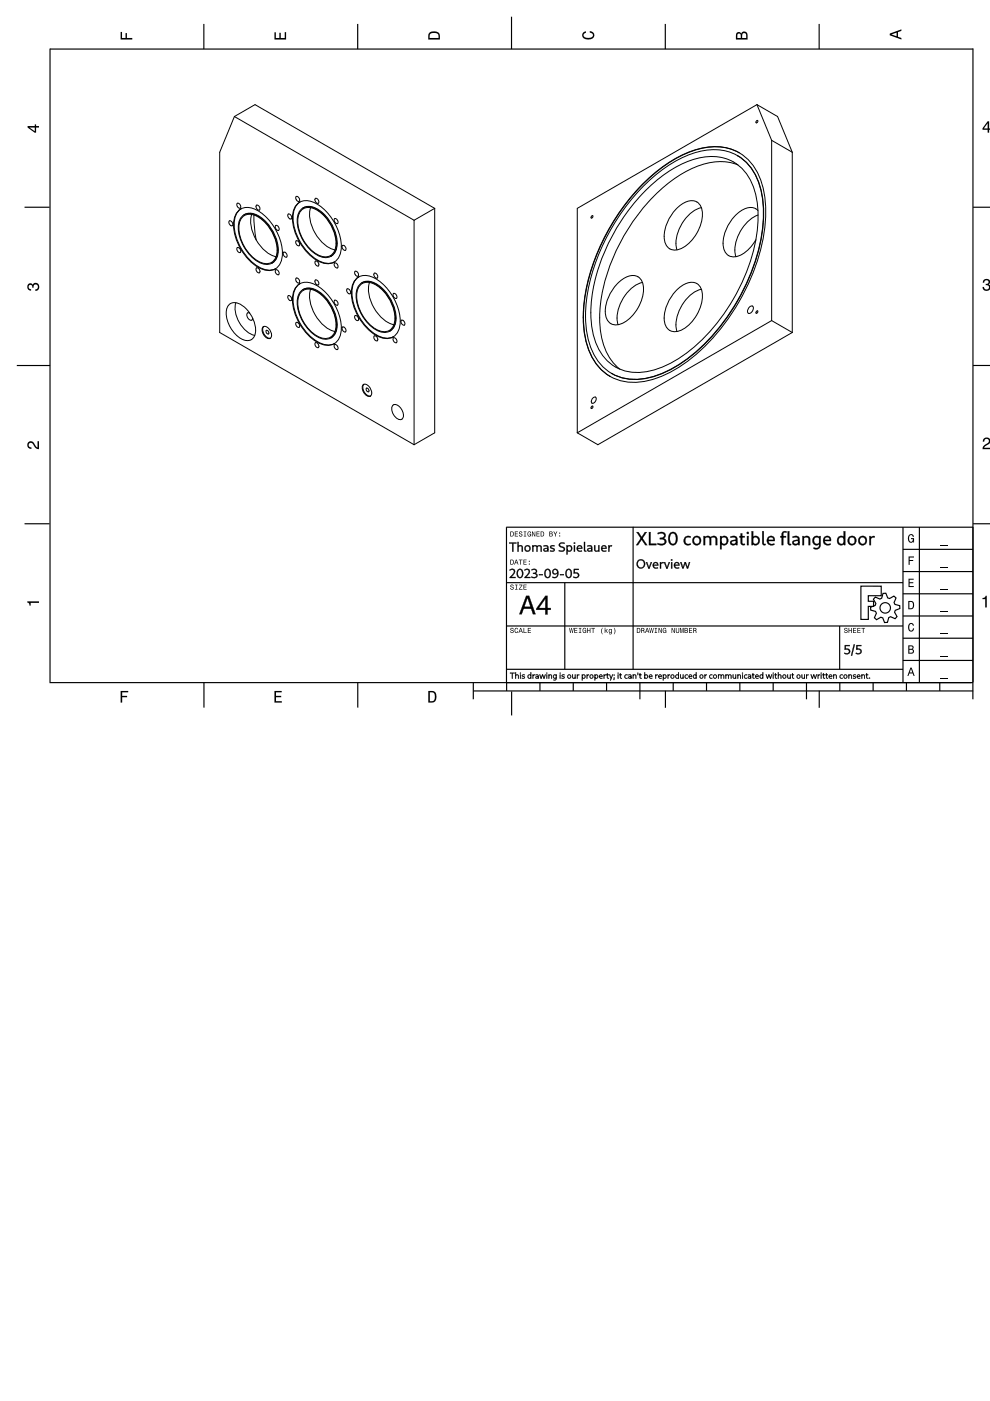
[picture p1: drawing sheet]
<svg xmlns="http://www.w3.org/2000/svg" width="210mm" height="297mm" viewBox="0 0 210 297" stroke-linecap="round" stroke-linejoin="round" font-family="sans-serif">
<g fill="none" stroke="#000" stroke-width=".25">
<path d="M10.6 10.4h195.7M10.6 10.3v134.3M43.2 5.1v5.3M75.8 5.1v5.3M108.5 3.5v6.9M141.1 5.1v5.3M173.7 5.1v5.3M206.3 10.3v138M5.2 43.9h5.3M206.3 43.9h3.7M3.6 77.5h7M206.3 77.5h3.7"/>
<path d="M5.2 111h5.3M107.4 111.8h98.9M107.4 111.8v34.7M134.2 111.7v30.2M191.4 116.5h14.9M191.5 111.7v33.1M194.9 111.7v33.1M206.3 111h3.7M107.4 132.7h84.1M107.4 123.5h84.1M119.7 123.5v18.4M178 132.7v9.2"/>
<path d="M191.4 135.3h14.9M191.4 130.6h14.9M191.4 125.9h14.9M191.4 121.2h14.9M10.5 144.7h195.8M43.2 144.7v5.3M75.9 144.7v5.3M100.3 146.5h106M100.3 144.7v3.6M107.4 141.9h84.1M108.5 146.6v5.1M114.5 144.7v1.8"/>
<path d="M121.5 144.7v1.8M128.6 144.7v1.8M135.7 144.7v3.6M141.1 146.5v3.6M142.7 144.7v1.8M149.8 144.7v1.8M156.9 144.7v1.8M163.9 144.7v1.8M171 144.7v3.6M173.7 146.5v3.6M178.1 144.7v1.8M185.1 144.7v1.8"/>
<path d="M191.4 140h14.9M192.2 144.7v1.8M199.3 144.7v1.8"/>
</g>
<g fill="#000">
<path d="M25.6 6.8h.3v1.3h.7v-1.1h.3v1.1h1.1v.3h-2.4z" fill-rule="evenodd"/>
<path d="M58.2 6.8h.3v1.3h.7v-1.1h.3v1.1h.9v-1.3h.3v1.6h-2.5z" fill-rule="evenodd"/>
<path d="M91.1 6.9a1.55 1.55 0 0 0-.3 1.5h2.5v-.8a1.35 1.35 0 0 0-2.2-.7zM91.3 7.1l.3-.1a1.02 1.02 0 0 1 1.4 .6v.5h-1.9v-.8z" fill-rule="evenodd"/>
<path d="M123.6 6.9l.6-.3v.4h-.2a.46 .46 0 0 0-.3 .5 .46 .46 0 0 0 .3 .4l.3 .1a1.12 1.12 0 0 0 1.4-.5 .63 .63 0 0 0-.7-.6v-.3a.88 .88 0 0 1 1 .7 .88 .88 0 0 1-.7 1 1.36 1.36 0 0 1-1.9-.8z" fill-rule="evenodd"/>
<path d="M156.2 7l-.2 1.4h2.5v-.9a.69 .69 0 0 0-.5-.8 .69 .69 0 0 0-.8 .4 .59 .59 0 0 0-1-.1zM156.4 7.2l.3-.1 .3 .1 .1 .9h-.8zM157.5 7.1l.3-.1a.41 .41 0 0 1 .4 .5v.6h-.8z" fill-rule="evenodd"/>
<path d="M188.6 7.1v.4l2.5 .9v-.3l-.7-.3v-1l.7-.3v-.3zM189 7.3l1.1-.4v.8z" fill-rule="evenodd"/>
<path d="M5.8 26.7v.3l1.5 1.1h.4v-1.1h.6v-.3h-.6v-.3h-.3v.3zM6.3 27h1.1v.8z" fill-rule="evenodd"/>
<path d="M209.4 25.7l-1.1 1.5v.3h1.1v.6h.3v-.6h.3v-.3h-.3v-1.5zM209.4 26.1v1.1h-.8z" fill-rule="evenodd"/>
<path d="M6 60.3a.6 .6 0 0 1 .9 .1 .79 .79 0 0 1 1.2-.3 .79 .79 0 0 1 .2 1.1l-.4 .4-.4 .1v-.3a.51 .51 0 0 0 .6-.5 .51 .51 0 0 0-.5-.5 .51 .51 0 0 0-.5 .6h-.3a.44 .44 0 0 0-.2-.6 .44 .44 0 0 0-.6 .4 .44 .44 0 0 0 .4 .5h.2v.3a.83 .83 0 0 1-.8-.5 .83 .83 0 0 1 .2-.8z" fill-rule="evenodd"/>
<path d="M208.6 59.3a.72 .72 0 0 1 1.1-.1 .72 .72 0 0 1-.1 1.1 .83 .83 0 0 1-.1 1.4 .83 .83 0 0 1-1.2-.8l.3-.1a.51 .51 0 0 0 .5 .7 .51 .51 0 0 0 .5-.6 .51 .51 0 0 0-.6-.4v-.3a.44 .44 0 0 0 .6-.3 .44 .44 0 0 0-.4-.6 .44 .44 0 0 0-.5 .4v.2h-.3z" fill-rule="evenodd"/>
<path d="M6 93.8a.86 .86 0 0 1 1.4 .5l.6 .6v-1.4h.3v1.7a1.95 1.95 0 0 1-1.5-1.2 .49 .49 0 0 0-.7 .3 .49 .49 0 0 0 .6 .6v.3a.84 .84 0 0 1-.9-.5 .84 .84 0 0 1 .2-.9z" fill-rule="evenodd"/>
<path d="M208.6 93a.83 .83 0 0 1 1.3 .2 .83 .83 0 0 1-.6 1.2l-.6 .5h1.3v.3h-1.7a1.95 1.95 0 0 1 1.3-1.4 .49 .49 0 0 0-.4-.8 .49 .49 0 0 0-.5 .6h-.3z" fill-rule="evenodd"/>
<path d="M108.2 118.7v1h.4a.54 .54 0 0 0 .4-.5 .54 .54 0 0 0-.4-.5zM108.3 118.8a.41 .41 0 0 1 .5 .4 .41 .41 0 0 1-.5 .4zM109.4 118.7l-.4 1h.1l.2-.3h.4l.1 .3h.1l-.4-1zM109.5 118.8l.1 .5h-.3zM110 118.7v.1h.3v.9h.2v-.9h.3v-.1zM111 118.7v1h.7v-.1h-.6v-.4h.5v-.1h-.5v-.3h.5v-.1zM112.1 119.5v.2h.2v-.2zM112.1 118.9v.2h.2v-.2z" fill-rule="evenodd"/>
<path d="M108.2 112.7v1h.4a.54 .54 0 0 0 .4-.5 .54 .54 0 0 0-.4-.5zM108.3 112.8a.41 .41 0 0 1 .5 .4 .41 .41 0 0 1-.5 .4zM109.2 112.7v1h.6v-.1h-.5v-.3h.5v-.2h-.5v-.3h.5v-.1zM110.1 112.7a.42 .42 0 0 0 .1 .5 .42 .42 0 0 0 .4 .2 .23 .23 0 0 1-.2 .3 .23 .23 0 0 1-.3-.3h-.1a.38 .38 0 0 0 .4 .4 .38 .38 0 0 0 .4-.5 .38 .38 0 0 0-.6-.2 .2 .2 0 0 1 .2-.3 .2 .2 0 0 1 .2 .2h.1v-.1l-.2-.2zM111 112.7v.1h.2v.8h-.2v.1h.6v-.1h-.2v-.8h.2v-.1zM111.9 112.8a.51 .51 0 0 0-.1 .7 .51 .51 0 0 0 .7 .2h.1v-.5h-.4v.1h.3l-.2 .3a.37 .37 0 0 1-.4-.4 .37 .37 0 0 1 .5-.3l.2 .1-.2-.3zM112.8 112.7v1h.1v-.8l.4 .8h.2v-1h-.1v.9l-.4-.9zM113.7 112.7v1h.7v-.1h-.5v-.3h.5v-.2h-.5v-.3h.5v-.1zM114.6 112.7v1h.4a.54 .54 0 0 0 .4-.5 .54 .54 0 0 0-.4-.5zM114.8 112.8a.41 .41 0 0 1 .4 .4 .41 .41 0 0 1-.4 .4zM116.5 112.7v1h.4a.3 .3 0 0 0 .3-.2 .3 .3 0 0 0-.2-.3l.2-.2-.1-.2zM116.6 112.8h.2a.16 .16 0 0 1 .2 .2 .16 .16 0 0 1-.2 .1h-.2zM116.6 113.3h.2a.18 .18 0 0 1 .3 .1 .18 .18 0 0 1-.2 .2h-.3zM117.3 112.7l.4 .6v.4h.1v-.4l.4-.6h-.2l-.2 .5-.3-.5zM118.6 113.5v.2h.2v-.2zM118.6 112.9v.3h.2v-.3z" fill-rule="evenodd"/>
<path d="M192.6 118h1.2v.2h-.9v.5h.7v.2h-.7v.9h-.3z" fill-rule="evenodd"/>
<path d="M192.7 113.5a.6 .6 0 0 1 .6-.3 .6 .6 0 0 1 .5 .6h-.3l-.2-.3a.73 .73 0 0 0-.6 .6 .73 .73 0 0 0 .5 .8l.2-.2 .2-.4h-.4v-.2h.6v.9l-.2-.2-.3 .3a.85 .85 0 0 1-.8-1.3z" fill-rule="evenodd"/>
<path d="M199.5 115.5h1.5v.1h-1.5z" fill-rule="evenodd"/>
<path d="M5.8 127.5h2.5v.3h-1.8v.6h-.2a.54 .54 0 0 0-.5-.7z" fill-rule="evenodd"/>
<path d="M108.3 133.2a.42 .42 0 0 0 0 .5 .42 .42 0 0 0 .5 .1 .23 .23 0 0 1-.2 .3 .23 .23 0 0 1-.3-.3h-.1a.38 .38 0 0 0 .4 .5 .38 .38 0 0 0 .3-.5 .38 .38 0 0 0-.5-.3 .2 .2 0 0 1 .1-.3 .21 .21 0 0 1 .3 .3h.1v-.2l-.2-.2zM109.2 133.3a.51 .51 0 0 0-.1 .6 .51 .51 0 0 0 .6 .2l.2-.3-.3 .3a.4 .4 0 0 1-.4-.4 .4 .4 0 0 1 .4-.4l.2 .2-.2-.4zM110.3 133.1l-.4 1.1h.2l.1-.3h.4l.1 .3h.2l-.4-1.1zM110.4 133.3l.2 .5h-.4zM111 133.1v1.1h.7v-.1h-.6v-1zM111.9 133.1v1.1h.7v-.1h-.6v-.4h.5v-.1h-.5v-.3h.6v-.2z" fill-rule="evenodd"/>
<path d="M108.3 124a.42 .42 0 0 0 0 .5 .42 .42 0 0 0 .5 .1 .23 .23 0 0 1-.2 .3 .23 .23 0 0 1-.3-.2h-.1a.38 .38 0 0 0 .4 .4 .38 .38 0 0 0 .3-.5 .38 .38 0 0 0-.5-.3 .2 .2 0 0 1 .1-.3 .21 .21 0 0 1 .3 .3h.1v-.2l-.2-.2zM109.2 124v.1h.2v.8h-.2v.1h.5v-.1h-.2v-.8h.2v-.1zM110.1 124v.1h.5l-.6 .9h.8v-.1h-.6l.6-.9zM111 124v1h.7v-.1h-.6v-.4h.5v-.1h-.5v-.3h.5v-.1z" fill-rule="evenodd"/>
<path d="M120.7 133.1l.2 1.1h.1l.2-.9 .1 .9h.1l.2-1.1h-.1l-.1 .9-.2-.9h-.1l-.2 .9-.1-.9zM121.8 133.1v1.1h.6v-.1h-.5v-.4h.5v-.1h-.5v-.3h.5v-.2zM122.7 133.1v.2h.2v.8h-.2v.1h.6v-.1h-.2v-.8h.2v-.2zM123.6 133.3a.51 .51 0 0 0-.1 .6 .51 .51 0 0 0 .6 .2l.2 .1v-.6h-.4v.2h.2l-.1 .3a.37 .37 0 0 1-.4-.4 .37 .37 0 0 1 .5-.3l.2 .1-.2-.4zM124.5 133.1v1.1h.1v-.5h.4v.5h.2v-1.1h-.2v.5h-.4v-.5zM125.4 133.1v.2h.3v.9h.1v-.9h.3v-.2zM127.7 133.1a.95 .95 0 0 0 .1 1.4 1.3 1.3 0 0 1 0-1.4zM128.2 133.1v1.1h.1l.2-.4 .2 .4h.2l-.3-.5 .3-.3-.6 .3v-.6zM129.1 133.5a.39 .39 0 0 0 0 .5 .39 .39 0 0 0 .5 .1 .29 .29 0 0 1-.2 .3 .29 .29 0 0 1-.3-.1 .33 .33 0 0 0 .4 .2 .33 .33 0 0 0 .2-.3v-.8l-.1 .1-.2-.2zM129.3 133.5a.27 .27 0 0 1 .3 .3 .27 .27 0 0 1-.3 .2zM130.1 133.1a1.31 1.31 0 0 1 0 1.4 .86 .86 0 0 0 0-1.4z" fill-rule="evenodd"/>
<path d="M135 133.1v1.1h.4a.54 .54 0 0 0 .4-.5 .54 .54 0 0 0-.4-.6zM135.2 133.3a.41 .41 0 0 1 .4 .4 .41 .41 0 0 1-.4 .4zM136 133.1v1.1h.1v-.5a.32 .32 0 0 1 .4 .1 .32 .32 0 0 1 0 .4h.2l-.2-.5a.29 .29 0 0 0 .1-.4 .29 .29 0 0 0-.3-.2zM136.1 133.3h.2a.18 .18 0 0 1 .2 .1 .18 .18 0 0 1-.2 .2h-.2zM137.1 133.1l-.3 1.1h.1l.1-.3h.4l.1 .3h.2l-.4-1.1zM137.2 133.3l.2 .5h-.3zM137.7 133.1l.2 1.1h.1l.1-.9 .2 .9h.1l.2-1.1h-.1l-.1 .9-.2-.9h-.1l-.2 .9-.1-.9zM138.8 133.1v.2h.2v.8h-.2v.1h.5v-.1h-.2v-.8h.2v-.2zM139.6 133.1v1.1h.2v-.9l.4 .9h.1v-1.1h-.1v.9l-.4-.9zM140.6 133.3a.51 .51 0 0 0-.1 .6 .51 .51 0 0 0 .6 .2l.2 .1v-.6h-.4v.2h.2l-.1 .3a.37 .37 0 0 1-.4-.4 .37 .37 0 0 1 .5-.3l.2 .1-.3-.4zM142.4 133.1v1.1h.1v-.9l.4 .9h.2v-1.1h-.1v.9l-.4-.9zM143.3 133.1v.7a.37 .37 0 0 0 .4 .4 .37 .37 0 0 0 .3-.4v-.7h-.1v.7a.23 .23 0 0 1-.2 .3 .23 .23 0 0 1-.3-.3v-.7zM144.2 133.1v1.1h.1v-1l.2 1h.1l.2-1v1h.2v-1.1h-.2l-.2 1-.2-1zM145.1 133.1v1.1h.4a.3 .3 0 0 0 .4-.2 .3 .3 0 0 0-.2-.4l.1-.1-.1-.3zM145.3 133.3h.2a.16 .16 0 0 1 .2 .1 .16 .16 0 0 1-.2 .2h-.2zM145.3 133.7h.2a.18 .18 0 0 1 .2 .2 .18 .18 0 0 1-.2 .2h-.2zM146.1 133.1v1.1h.7v-.1h-.6v-.4h.5v-.1h-.5v-.3h.6v-.2zM147 133.1v1.1h.1v-.5a.32 .32 0 0 1 .4 .1 .32 .32 0 0 1 0 .4h.2l-.2-.5a.29 .29 0 0 0 .2-.4 .29 .29 0 0 0-.4-.2zM147.1 133.3h.2a.18 .18 0 0 1 .2 .1 .18 .18 0 0 1-.2 .2h-.2z" fill-rule="evenodd"/>
<path d="M179.1 133.2a.42 .42 0 0 0 0 .5 .42 .42 0 0 0 .5 .1 .23 .23 0 0 1-.3 .3 .23 .23 0 0 1-.2-.3h-.1a.38 .38 0 0 0 .4 .5 .38 .38 0 0 0 .3-.5 .38 .38 0 0 0-.5-.3 .2 .2 0 0 1 .1-.3 .21 .21 0 0 1 .3 .3h.1v-.2l-.2-.2zM179.9 133.1v1.1h.2v-.5h.4v.5h.1v-1.1h-.1v.5h-.4v-.5zM180.9 133.1v1.1h.6v-.1h-.5v-.4h.5v-.1h-.5v-.3h.5v-.2zM181.8 133.1v1.1h.7v-.1h-.6v-.4h.5v-.1h-.5v-.3h.5v-.2zM182.6 133.1v.2h.4v.9h.1v-.9h.3v-.2z" fill-rule="evenodd"/>
<path d="M192.6 122.7h1.1v.2h-.8v.5h.7v.3h-.7v.6h.8v.2h-1.1z" fill-rule="evenodd"/>
<path d="M192.6 127.4v1.8h.6a.91 .91 0 0 0 .7-.9 .91 .91 0 0 0-.7-.9zM192.8 127.6a.68 .68 0 0 1 .8 .7 .68 .68 0 0 1-.8 .7z" fill-rule="evenodd"/>
<path d="M192.6 136.8v1.8h.6a.5 .5 0 0 0 .6-.4 .5 .5 0 0 0-.3-.6l.2-.3a.44 .44 0 0 0-.5-.5zM192.8 137h.4a.27 .27 0 0 1 .3 .3 .27 .27 0 0 1-.3 .3h-.4zM192.8 137.8h.4a.31 .31 0 0 1 .4 .3 .31 .31 0 0 1-.4 .3h-.4z" fill-rule="evenodd"/>
<path d="M192.7 132.3a.6 .6 0 0 1 .7-.2 .6 .6 0 0 1 .4 .5h-.3l-.2-.3a.74 .74 0 0 0-.6 .7 .74 .74 0 0 0 .5 .7l.2-.1 .2-.4h.2a.63 .63 0 0 1-.5 .7 .63 .63 0 0 1-.7-.5z" fill-rule="evenodd"/>
<path d="M199.5 139h1.5v.2h-1.5z" fill-rule="evenodd"/>
<path d="M199.5 134.3h1.5v.2h-1.5z" fill-rule="evenodd"/>
<path d="M199.5 129.6h1.5v.2h-1.5z" fill-rule="evenodd"/>
<path d="M199.5 124.9h1.5v.2h-1.5z" fill-rule="evenodd"/>
<path d="M199.5 120.2h1.5v.2h-1.5z" fill-rule="evenodd"/>
<path d="M208.3 126.8a.54 .54 0 0 0 .7-.5h.2v2.5h-.3v-1.8h-.6z" fill-rule="evenodd"/>
<path d="M25.6 146.5h1.6v.3h-1.3v.7h1v.3h-1v1.2h-.3z" fill-rule="evenodd"/>
<path d="M58.2 146.5h1.5v.3h-1.2v.7h1.1v.3h-1.1v.9h1.3v.3h-1.6z" fill-rule="evenodd"/>
<path d="M90.8 146.5v2.5h.8a1.35 1.35 0 0 0 .7-2.2 1.55 1.55 0 0 0-1.5-.3zM91.1 146.8a.97 .97 0 0 1 1.2 .7 .97 .97 0 0 1-.7 1.2h-.5z" fill-rule="evenodd"/>
<path d="M193 141.5l-.6 1.8h.2l.2-.5h.7l.2 .5h.2l-.6-1.8zM193.2 141.8l.2 .8h-.5z" fill-rule="evenodd"/>
<path d="M199.5 143.7h1.5v.2h-1.5z" fill-rule="evenodd"/>
</g>
<g fill="#000">
<path d="M108 115v.2h.6v1.7h.2v-1.7h.7v-.2zM109.8 115.8l.1 .2 .3-.2a.33 .33 0 0 1 .4 .3v.8h.3v-.8a.56 .56 0 0 0-.5-.5 .56 .56 0 0 0-.6 .2zM109.7 114.9v2h.3v-2zM111.2 116.3a.68 .68 0 0 0 1.3 0 .68 .68 0 0 0-1.3 0zM111.4 116.3a.47 .47 0 0 1 .9 0 .47 .47 0 0 1-.9 0zM113.9 115.8v.2l.3-.2a.33 .33 0 0 1 .4 .3v.8h.3v-.8a.56 .56 0 0 0-.5-.5 .56 .56 0 0 0-.5 .2zM112.9 115.6v1.3h.2v-1.1zM113 115.8v.2l.3-.2a.33 .33 0 0 1 .4 .3v.8h.3v-.8a.55 .55 0 0 0-.4-.5 .55 .55 0 0 0-.6 .2zM115.2 115.7l.1 .2 .2-.1a.37 .37 0 0 1 .6 .3v.8h.2v-.8a.66 .66 0 0 0-1.1-.4zM115.2 116.4l.1 .4a.51 .51 0 0 0 .5 .2 .51 .51 0 0 0 .4-.6l-.5 .4-.2-.1v-.3l.6-.1v-.1zM116.7 115.8v.4l.7 .4-.3 .2-.4-.1-.1 .2 .3 .1a.52 .52 0 0 0 .7-.4l-.1-.3-.7-.3 .2-.2h.5l.1-.1-.4-.1zM118.7 115.2l-.2 .1a.59 .59 0 0 0 .7 .8l.4 .4a.72 .72 0 0 1-1.1 .1v.2a.73 .73 0 0 0 .8 .2 .73 .73 0 0 0 .4-.9l-.9-.4-.1-.2 .2-.3 .8 .1v-.2l-.5-.1zM120.3 115.8v.2a.43 .43 0 0 1 .7 0 .47 .47 0 0 1 0 .6 .47 .47 0 0 1-.5 .1l-.2-.2-.1 .1a.66 .66 0 0 0 1.1 0 .66 .66 0 0 0-.6-1zM120.1 115.6v1.9h.2v-1.7zM121.7 115.6v1.3h.2v-1.3zM121.6 115.1a.2 .2 0 0 0 .4 0 .2 .2 0 0 0-.4 0zM122.5 115.8a.73 .73 0 0 0-.1 1 .73 .73 0 0 0 1 .1l-.1-.2a.51 .51 0 0 1-.8-.2 .51 .51 0 0 1 .6-.7l.1 .4h-.7v.1h.9a.57 .57 0 0 0-.3-.7 .57 .57 0 0 0-.6 .2zM123.8 114.9v1.7l.2 .3 .2 .1 .1-.2-.3-.2v-1.7zM124.5 115.7l.1 .2 .2-.1a.37 .37 0 0 1 .5 .3l.1 .8h.2v-.8a.66 .66 0 0 0-1.1-.4zM124.5 116.4v.4a.51 .51 0 0 0 .6 .2 .51 .51 0 0 0 .3-.6l-.4 .4-.3-.1 .1-.3 .6-.1v-.1zM126 115.6v.9a.48 .48 0 0 0 .4 .5 .48 .48 0 0 0 .5-.4l-.2 .2a.33 .33 0 0 1-.5-.4v-.8zM126.9 115.6v1.2l.2 .1v-1.3zM127.6 115.8a.73 .73 0 0 0 0 1 .73 .73 0 0 0 1 .1l-.1-.2a.51 .51 0 0 1-.8-.2 .51 .51 0 0 1 .5-.7l.2 .4h-.8v.1h1a.57 .57 0 0 0-.3-.7 .57 .57 0 0 0-.7 .2zM129 115.6v1.3h.2v-1.3zM129.3 115.7l-.1 .4 .2-.3h.3l.1-.2z"/>
<path d="M108 115v.2h.6v1.7h.2v-1.7h.7v-.2zM107.9 115h1.6v.3l-.7-.1 .1 1.8h-.3v-1.8l-.7 .1zM109.8 115.8l.1 .2 .2-.2a.37 .37 0 0 1 .6 .3l-.1 .8h.3l-.1-.8a.52 .52 0 0 0-.4-.5 .52 .52 0 0 0-.5 .3zM109.8 115.8l.2-.1a.57 .57 0 0 1 .9 .4v.9h-.3v-1l-.3-.2-.4 .2zM109.7 114.9v2h.3v-2zM109.7 114.9h.3v2.1h-.3zM111.2 116.3a.65 .65 0 0 0 1.3 0 .65 .65 0 0 0-1.3 0zM111.2 116.3a.72 .72 0 0 1 1.4 0 .72 .72 0 0 1-1.4 0zM111.3 116.3a.5 .5 0 0 1 1 0 .5 .5 0 0 1-1 0zM111.4 116.3a.45 .45 0 0 0 .9 0 .45 .45 0 0 0-.9 0zM113.9 115.8v.2l.3-.2a.37 .37 0 0 1 .5 .3l-.1 .8h.3l-.1-.8a.52 .52 0 0 0-.4-.5 .52 .52 0 0 0-.5 .2zM113.8 115.8l.2-.1a.57 .57 0 0 1 .9 .4v.9h-.3v-1l-.3-.2-.4 .2zM112.9 115.6v1.3h.2v-1.1zM112.8 115.6h.2l.1 .2v1.2h-.3zM113 115.8v.2l.3-.2a.37 .37 0 0 1 .5 .3l-.1 .8h.3l-.1-.8a.52 .52 0 0 0-.4-.5 .52 .52 0 0 0-.5 .2zM112.9 115.8l.2-.1a.57 .57 0 0 1 .9 .4v.9h-.3v-1l-.3-.2-.4 .2zM115.2 115.7l.1 .2 .2-.1a.41 .41 0 0 1 .6 .3v.7l.2 .1-.1-1.1-.5-.2zM115.2 115.7l.4-.1a.55 .55 0 0 1 .7 .5v.9h-.2l-.1-1.1-.3-.1-.4 .1zM115.3 116.4v.4a.58 .58 0 0 0 .9-.3v-.1a.43 .43 0 0 1-.4 .4 .43 .43 0 0 1-.4-.2l.3-.3h.4v-.1zM115.2 116.4l.9-.3v.3l-.6 .2a.37 .37 0 0 0 .4 .1 .37 .37 0 0 0 .2-.3h.2a.52 .52 0 0 1-.6 .6 .52 .52 0 0 1-.5-.6zM116.7 115.8v.4l.7 .2a.4 .4 0 0 1-.3 .4 .4 .4 0 0 1-.4-.1l-.1 .2h.3a.48 .48 0 0 0 .7-.3v-.2l-.8-.4 .2-.2h.5l.1-.1zM116.7 115.8l.5-.2h.4l-.1 .3h-.5l-.1 .2 .4 .1a.41 .41 0 0 1 .3 .6l-.5 .2-.5-.1v-.3l.5 .2 .3-.2-.7-.4zM118.7 115.2a.57 .57 0 0 0-.1 .7 .57 .57 0 0 0 .7 .2l.3 .4a.69 .69 0 0 1-1.1 .1v.2a.71 .71 0 0 0 .8 .1 .71 .71 0 0 0 .4-.7l-.9-.5-.1-.2a.65 .65 0 0 1 1-.2v-.2h-.3zM118.7 115.1l.5-.1 .6 .1-.1 .2-.5-.1-.4 .2v.3l.2 .1a.65 .65 0 0 1 .8 .7 .65 .65 0 0 1-.9 .5l-.5-.2 .1-.2 .8 .1 .2-.2-.2-.3a.63 .63 0 0 1-.7-.3 .63 .63 0 0 1 .1-.8zM120.3 115.8v.2l.1-.2a.45 .45 0 0 1 .7 .2 .51 .51 0 0 1 0 .6 .51 .51 0 0 1-.6 .2l-.2-.3-.1 .1a.6 .6 0 0 0 .9 .1 .6 .6 0 0 0 0-.9 .6 .6 0 0 0-.8 0zM120.2 115.8a.68 .68 0 0 1 1 0 .68 .68 0 0 1 0 .9 .68 .68 0 0 1-.9 .1l-.1-.2 .1-.2a.36 .36 0 0 0 .3 .3 .36 .36 0 0 0 .4-.2 .45 .45 0 0 0 0-.5 .45 .45 0 0 0-.5-.1l-.2 .1zM120.1 115.6v1.9h.2v-1.7zM120.1 115.6h.2l.1 .2v1.8h-.3zM121.7 115.6v1.3h.2v-1.3zM121.7 115.6h.2v1.4h-.2zM121.7 115.1a.13 .13 0 0 0 .2 0 .13 .13 0 0 0-.2 0zM121.6 115.1a.2 .2 0 0 1 .4 0 .2 .2 0 0 1-.4 0zM122.5 115.8a.69 .69 0 0 0 0 .9 .69 .69 0 0 0 .9 .1l-.1-.1a.57 .57 0 0 1-.8-.1 .57 .57 0 0 1 .2-.8h.4l.2 .4h-.8v.1l.9-.1a.53 .53 0 0 0-.3-.5 .53 .53 0 0 0-.6 .1zM122.4 115.8a.6 .6 0 0 1 .8-.2 .6 .6 0 0 1 .2 .8h-1v-.3l.8 .1v-.2a.34 .34 0 0 0-.6 0 .52 .52 0 0 0 .1 .7 .52 .52 0 0 0 .7 0v.2a.75 .75 0 0 1-1-.1 .75 .75 0 0 1 0-1zM123.8 114.9l.1 1.9 .4 .1-.3-.3v-1.7zM123.8 114.9h.3v1.7l.3 .3-.2 .1h-.3l-.1-.4zM124.5 115.7l.1 .2 .2-.1a.41 .41 0 0 1 .6 .3l-.1 .7 .3 .1-.1-1.1-.5-.2zM124.5 115.7l.3-.1a.55 .55 0 0 1 .8 .5v.9h-.2l-.1-1.1-.3-.1-.4 .1zM124.6 116.4v.4a.58 .58 0 0 0 .9-.3v-.1a.43 .43 0 0 1-.4 .4 .43 .43 0 0 1-.4-.2l.3-.3h.4v-.1zM124.5 116.4l.9-.3v.3l-.7 .2a.37 .37 0 0 0 .4 .1 .37 .37 0 0 0 .3-.3h.1a.52 .52 0 0 1-.5 .6 .52 .52 0 0 1-.5-.6zM126 115.6v.9a.51 .51 0 0 0 .4 .4 .51 .51 0 0 0 .5-.2v-.1l-.2 .2a.36 .36 0 0 1-.5-.4v-.8zM125.9 115.6h.3l.1 1 .2 .1 .4-.2 .1 .2a.58 .58 0 0 1-.6 .3 .58 .58 0 0 1-.5-.5zM126.9 115.6v1.2l.2 .1v-1.3zM126.8 115.6h.3v1.4h-.2l-.1-.2zM127.6 115.8a.69 .69 0 0 0 0 .9 .69 .69 0 0 0 .9 .1v-.1a.57 .57 0 0 1-.8-.1 .57 .57 0 0 1 .1-.8h.5l.1 .4h-.8v.1l1-.1a.53 .53 0 0 0-.3-.5 .53 .53 0 0 0-.7 .1zM127.6 115.8a.6 .6 0 0 1 .8-.2 .6 .6 0 0 1 .2 .8h-1v-.3l.8 .1-.1-.2a.34 .34 0 0 0-.6 0 .52 .52 0 0 0 .2 .7 .52 .52 0 0 0 .6 0l.1 .2a.75 .75 0 0 1-1-.1 .75 .75 0 0 1 0-1zM129 115.6v1.3h.2v-1.3zM128.9 115.6h.3v1.4h-.3zM129.2 115.9v.2l.2-.3h.3l.1-.2zM129.3 115.7l.5-.1-.1 .3h-.3l-.3 .2z"/>
<path d="M135 112.8l1.8 2.8h.4l-1.8-2.8zM135.9 114.1l-1 1.5h.4l.8-1.3zM136.7 112.8l-.7 1.1 .2 .3 .9-1.4zM137.6 112.8v2.8h1.6v-.3h-1.3v-2.5zM139.4 113l.1 .3 .5-.2a.56 .56 0 0 1 .6 .1 .56 .56 0 0 1 .2 .5l-.4 .3h-.5v.3h.3a.58 .58 0 0 1 .7 .7l-.6 .3-.9-.2v.3l.6 .2a.86 .86 0 0 0 1-.2 .86 .86 0 0 0 .1-1.1l-.7-.1a.7 .7 0 0 0 .7-.8 .7 .7 0 0 0-.8-.6zM142.1 113a1.83 1.83 0 0 0 .2 2.5 1.09 1.09 0 0 0 1.4-1.3 1.03 1.03 0 0 0-.4-1.2 1.03 1.03 0 0 0-1.2 0zM142.4 113.1h.3a1.31 1.31 0 0 1 0 2.2 1.34 1.34 0 0 1-.3-2.2zM145.2 113.9a.99 .99 0 0 0-.1 1.4 .99 .99 0 0 0 1.4 .2l-.1-.3a.72 .72 0 0 1-1.1-.6 .72 .72 0 0 1 1.1-.6l.1-.2-.4-.2-.6 .1zM146.7 114.6a1 1 0 0 0 2 0 1 1 0 0 0-2 0zM147.1 114.7a.68 .68 0 0 1 1.3 0 .68 .68 0 0 1-1.3 0zM150.6 114l.1 .2 .2-.2a.54 .54 0 0 1 .8 .4v1.2h.4v-1.3a.78 .78 0 0 0-.6-.7 .78 .78 0 0 0-.9 .4zM149.2 113.7v1.9h.3v-1.7l-.1-.2zM149.3 114l.1 .2 .2-.2a.54 .54 0 0 1 .9 .4v1.2h.3v-1.3a.78 .78 0 0 0-.6-.7 .78 .78 0 0 0-.9 .4zM152.9 113.9l.1 .2a.67 .67 0 0 1 1.1 .3 .67 .67 0 0 1-.8 .9l-.4-.4a.51 .51 0 0 0 .1 .5 .51 .51 0 0 0 .5 .2 .95 .95 0 0 0 .9-1.3 .95 .95 0 0 0-1.5-.4zM152.7 113.7v2.7h.3v-2.5l-.1-.2zM154.8 113.8l.1 .2 .6-.1 .5 .2 .1 1.5h.2v-1.3a.88 .88 0 0 0-.5-.7 .88 .88 0 0 0-1 .2zM154.9 114.8a.73 .73 0 0 0 .6 .9 .73 .73 0 0 0 .8-.8l-.1-.1a.56 .56 0 0 1-.5 .5 .56 .56 0 0 1-.6-.3l.2-.2 .8-.1v-.2l-1 .1zM157 113.1v2a.6 .6 0 0 0 1 .4l-.1-.2-.5-.1v-2.1zM156.8 113.7v.2h1.1v-.2zM158.4 113.7v1.9h.3v-1.9zM158.3 113a.25 .25 0 0 0 .5 0 .25 .25 0 0 0-.5 0zM159.6 113.9l-.1 .2 .1 .2a.64 .64 0 0 1 .9-.2 .64 .64 0 0 1 .1 1 .64 .64 0 0 1-1-.1l-.1 .1a.91 .91 0 0 0 1.2 .4 .91 .91 0 0 0 .3-1.3 .85 .85 0 0 0-1.4-.3zM159.4 112.6v3h.2l.1-3zM161.6 112.6v2.5a.46 .46 0 0 0 .3 .5 .46 .46 0 0 0 .4-.1l-.4-.4v-2.5zM162.8 113.9a1.04 1.04 0 0 0 0 1.4 1.04 1.04 0 0 0 1.4 .2l-.1-.3a.76 .76 0 0 1-1.1-.2 .76 .76 0 0 1 .5-1.1l.4 .3 .1 .3h-1.1v.2h1.4a.83 .83 0 0 0-.4-1 .83 .83 0 0 0-1.1 .2zM165.9 112.8l-.2 .5v2.3h.4v-2.6l.3-.1h.3l.1-.2-.4-.1zM165.5 113.7v.2h1.1v-.2zM167 112.6v2.5a.46 .46 0 0 0 .3 .5 .46 .46 0 0 0 .5-.1l-.5-.4v-2.5zM168 113.8l.1 .2 .6-.1 .4 .2 .2 1.5h.2v-1.3a.88 .88 0 0 0-.6-.7 .88 .88 0 0 0-.9 .2zM168 114.8a.73 .73 0 0 0 .7 .9 .73 .73 0 0 0 .8-.8l-.1-.1a.56 .56 0 0 1-.5 .5 .56 .56 0 0 1-.6-.3l.2-.2 .7-.1v-.2l-.9 .1zM170.3 114l.1 .2 .2-.2a.55 .55 0 0 1 .8 .4v1.2h.4v-1.3a.79 .79 0 0 0-.6-.7 .79 .79 0 0 0-.9 .4zM170.1 113.7v1.9h.4v-1.7l-.1-.2zM173.8 113.7l-.1 1.9a.67 .67 0 0 1-.4 .6 .67 .67 0 0 1-.8-.1v.2l.4 .2a.9 .9 0 0 0 1.1-1v-1.8zM172.5 113.9a.93 .93 0 0 0-.1 1.4 .93 .93 0 0 0 1.4-.1l-.1-.2a.65 .65 0 0 1-.9 .1 .65 .65 0 0 1 0-.9 .65 .65 0 0 1 .9 0l.2-.2a.83 .83 0 0 0-1.4-.1zM174.8 113.9a1.04 1.04 0 0 0-.1 1.4 1.04 1.04 0 0 0 1.4 .2v-.3a.76 .76 0 0 1-1.2-.2 .76 .76 0 0 1 .5-1.1l.4 .3 .1 .3h-1.1v.2h1.4a.83 .83 0 0 0-.4-1 .83 .83 0 0 0-1 .2zM177.7 113.9a.93 .93 0 0 0 0 1.4 .93 .93 0 0 0 1.3-.1l-.1-.2a.65 .65 0 0 1-.9 .1 .65 .65 0 0 1 0-.9 .65 .65 0 0 1 .9 0l.2-.2a.83 .83 0 0 0-1.4-.1zM178.9 112.6v2.7l.1 .3h.2v-3zM179.7 114.6a.97 .97 0 0 0 1.9 0 .97 .97 0 0 0-1.9 0zM180 114.7a.7 .7 0 0 1 1.4 0 .7 .7 0 0 1-1.4 0zM181.9 114.6a.97 .97 0 0 0 1.9 0 .97 .97 0 0 0-1.9 0zM182.2 114.7a.7 .7 0 0 1 1.4 0 .7 .7 0 0 1-1.4 0zM184.3 113.7v1.9h.4l-.1-1.9zM184.8 113.8l-.2 .5 .3-.3h.5l.1-.3z"/>
<path d="M135 112.8l1.8 2.8h.4l-1.8-2.8zM134.9 112.8h.5l1.9 2.8h-.5zM135.9 114.1l-1 1.5h.4l.8-1.3zM135.9 114l.2 .3-.8 1.3h-.5zM136.7 112.8l-.7 1.1 .2 .3 .9-1.3zM136.7 112.8h.5l-1 1.4-.2-.3zM137.6 112.8v2.8h1.6v-.3h-1.3v-2.5zM137.6 112.8h.4l-.1 2.5 1.3-.1v.4h-1.6zM139.4 113l.1 .3a.84 .84 0 0 1 1.4 .2 .72 .72 0 0 1-1 .5v.3a.63 .63 0 0 1 .8 .1 .63 .63 0 0 1 .1 .8l-.5 .2-.9-.3v.3a1.06 1.06 0 0 0 1.2 .2 1.06 1.06 0 0 0 .6-1l-.4-.4-.4-.1a.67 .67 0 0 0 .7-.7 .67 .67 0 0 0-.8-.6zM139.4 113a1.12 1.12 0 0 1 1.8 .5 .72 .72 0 0 1-.9 .7l.1-.1a.74 .74 0 0 1 .9 .6 .74 .74 0 0 1-.6 .9h-.7l-.7-.2 .1-.3 .6 .2a.65 .65 0 0 0 .9-.5 .81 .81 0 0 0-1-.4v-.4h.2a.51 .51 0 0 0 .5-.2 .51 .51 0 0 0 .1-.5l-.5-.2-.7 .2zM142.1 113.1a1.81 1.81 0 0 0 .2 2.4 1.05 1.05 0 0 0 1.3-1.3 .99 .99 0 0 0-.3-1.1 .99 .99 0 0 0-1.2 0zM142 113a1.04 1.04 0 0 1 1.3 0 1.04 1.04 0 0 1 .4 1.2 1.08 1.08 0 0 1-.4 1.2 1.08 1.08 0 0 1-1.3 0 2.01 2.01 0 0 1 0-2.4zM142.4 113.1l.3-.1a1.34 1.34 0 0 1 0 2.4 1.37 1.37 0 0 1-.3-2.3zM142.4 113.2a1.62 1.62 0 0 0 0 2l.3 .1a1.29 1.29 0 0 0 0-2.2zM145.2 113.9a.96 .96 0 0 0-.1 1.3 .96 .96 0 0 0 1.3 .2v-.2a.73 .73 0 0 1-1.1-.6 .73 .73 0 0 1 1.1-.6l.1-.2-.6-.1zM145.3 113.8l.6-.2h.4l.2 .1-.1 .4a.69 .69 0 0 0-1.1 .5 .69 .69 0 0 0 1.1 .6l.1 .2a1.02 1.02 0 0 1-1.5-.2 1.02 1.02 0 0 1 .3-1.4zM146.8 114.6a.94 .94 0 0 0 1.8 0 .94 .94 0 0 0-1.8 0zM146.7 114.6a1 1 0 0 1 2 0 1 1 0 0 1-2 0zM147 114.7a.75 .75 0 0 1 1.5 0 .75 .75 0 0 1-1.5 0zM147.3 114.1a.63 .63 0 0 0 0 1 .63 .63 0 0 0 1-.2 .63 .63 0 0 0-.2-.8 .63 .63 0 0 0-.8 0zM150.6 114l.1 .2 .1-.2a.58 .58 0 0 1 1 .4l-.1 1.2h.4l-.1-1.3a.74 .74 0 0 0-.5-.7 .74 .74 0 0 0-.9 .4zM150.6 113.9a.83 .83 0 0 1 .9-.3 .83 .83 0 0 1 .6 .7v1.3h-.4v-1.2a.55 .55 0 0 0-.5-.5 .55 .55 0 0 0-.5 .3zM149.2 113.7v1.9h.3v-1.7l-.1-.2zM149.1 113.6h.3l.1 .3v1.7h-.4zM149.3 114l.1 .2 .2-.2a.58 .58 0 0 1 .9 .4v1.2h.3l-.1-1.3a.74 .74 0 0 0-.5-.7 .74 .74 0 0 0-.8 .4zM149.3 113.9a.83 .83 0 0 1 .9-.3 .83 .83 0 0 1 .6 .7v1.3h-.4v-1.2a.55 .55 0 0 0-.4-.5 .55 .55 0 0 0-.6 .3zM152.9 113.9l.1 .2a.68 .68 0 0 1 .9-.1 .68 .68 0 0 1 .2 .9 .58 .58 0 0 1-.6 .5 .58 .58 0 0 1-.6-.5l-.1 .2a.82 .82 0 0 0 1 .4 .82 .82 0 0 0 .6-.9 .84 .84 0 0 0-.5-.9 .84 .84 0 0 0-1 .2zM152.9 113.9a.93 .93 0 0 1 1.2-.1 .93 .93 0 0 1 .3 1.2 .82 .82 0 0 1-.8 .7 .82 .82 0 0 1-.8-.6l.2-.3a.59 .59 0 0 0 .8 .5 .59 .59 0 0 0 .2-1 .59 .59 0 0 0-.5-.4 .59 .59 0 0 0-.5 .3zM152.7 113.7v2.7h.3v-2.5l-.1-.2zM152.6 113.6h.3l.1 .3v2.6h-.4zM154.8 113.8l.1 .2 .4-.1a.53 .53 0 0 1 .8 .4l-.1 1 .1 .3h.2v-1.3a.85 .85 0 0 0-.6-.7 .85 .85 0 0 0-.8 .2zM154.8 113.8a.98 .98 0 0 1 1.6 .5v1.3h-.3l-.2-1.5-.4-.2-.6 .2zM154.9 114.8a.69 .69 0 0 0 .6 .9 .69 .69 0 0 0 .8-.8l-.1-.1a.58 .58 0 0 1-.5 .5 .58 .58 0 0 1-.6-.3l.2-.3h.8v-.2zM155 114.6l1.1-.2v.3l-.7 .1-.2 .1v.3a.6 .6 0 0 0 1-.4l.1 .1a.79 .79 0 0 1-.7 .7 .79 .79 0 0 1-.8-.5zM157 113.1l.1 2a.67 .67 0 0 0 .9 .4l-.1-.2-.2 .1-.3-.2v-2.1zM157 113.1h.4v2.1h.5l.1 .3a.63 .63 0 0 1-1-.4zM156.8 113.7v.2h1.1v-.2zM156.7 113.6h1.2v.4h-1.2zM158.4 113.7v1.9h.3v-1.9zM158.4 113.6h.3v2h-.3zM158.4 113a.2 .2 0 0 0 .3 0 .2 .2 0 0 0-.3 0zM158.3 113a.26 .26 0 0 1 .5 0 .26 .26 0 0 1-.5 0zM159.7 113.9l-.2 .2 .1 .2a.64 .64 0 0 1 .8-.4 .64 .64 0 0 1 .4 .7 .62 .62 0 0 1-.5 .7 .62 .62 0 0 1-.7-.3l-.1 .1a.9 .9 0 0 0 1.2 .3 .9 .9 0 0 0 .3-1.2 .81 .81 0 0 0-1.3-.3zM159.6 113.9a.96 .96 0 0 1 1.3 .1 .96 .96 0 0 1 0 1.3 .96 .96 0 0 1-1.4 .1l-.1-.3 .2-.2a.61 .61 0 0 0 .9 .3 .61 .61 0 0 0 .2-.8 .57 .57 0 0 0-.6-.5 .57 .57 0 0 0-.5 .5l-.2-.3zM159.4 112.6v3h.2l.1-3zM159.3 112.6h.4l-.1 3h-.3zM161.6 112.6l.1 2.5a.51 .51 0 0 0 .6 .4v-.2l-.4-.1v-2.6zM161.6 112.6h.4v2.5v.2h.3l.1 .2-.2 .1a.48 .48 0 0 1-.6-.5zM162.9 113.9a1.01 1.01 0 0 0-.1 1.4 1.01 1.01 0 0 0 1.4 .1l-.1-.2a.78 .78 0 0 1-1.2-.2 .78 .78 0 0 1 .6-1.1 .51 .51 0 0 1 .5 .6h-1.1v.2h1.3a.79 .79 0 0 0-.3-1 .79 .79 0 0 0-1 .2zM162.8 113.9a.85 .85 0 0 1 1.1-.2 .85 .85 0 0 1 .4 1h-1.5v-.3l1.2 .1-.1-.3a.51 .51 0 0 0-.7-.2 .51 .51 0 0 0-.2 .6 .76 .76 0 0 0 1.2 .6v.3a1.06 1.06 0 0 1-1.4-.2 1.06 1.06 0 0 1 0-1.4zM165.9 112.8l-.1 .5-.1 2.3h.4l-.1-2.4a.42 .42 0 0 1 .3-.3 .42 .42 0 0 1 .4 0l.1-.2h-.2zM165.9 112.8l.5-.2 .4 .1-.1 .3-.3-.1-.3 .2v2.5h-.4v-2.3zM165.5 113.7v.2h1.1v-.2zM165.4 113.6h1.3v.4h-1.3zM167 112.6l.1 2.5a.51 .51 0 0 0 .7 .4l-.1-.2-.4-.1v-2.6zM167 112.6h.4v2.5v.2h.3l.1 .2-.2 .1a.48 .48 0 0 1-.6-.5zM168 113.8l.1 .2 .4-.1a.53 .53 0 0 1 .7 .4v1l.1 .3h.2v-1.3a.85 .85 0 0 0-.6-.7 .85 .85 0 0 0-.9 .2zM168 113.8a.98 .98 0 0 1 1.6 .5v1.3h-.3l-.2-1.5-.4-.2-.6 .2zM168.1 114.8a.69 .69 0 0 0 .6 .9 .69 .69 0 0 0 .7-.8v-.1a.58 .58 0 0 1-.5 .5 .58 .58 0 0 1-.6-.3l.2-.3h.7v-.2zM168.1 114.6l1.2-.2v.3l-.8 .1-.1 .1v.3a.6 .6 0 0 0 .9-.4l.2 .1a.79 .79 0 0 1-.7 .7 .79 .79 0 0 1-.9-.5zM170.3 114l.1 .2 .1-.2a.59 .59 0 0 1 1 .4l-.1 1.2h.4l-.1-1.3a.75 .75 0 0 0-.5-.7 .75 .75 0 0 0-.9 .4zM170.3 113.9a.85 .85 0 0 1 .9-.3 .85 .85 0 0 1 .6 .7v1.3h-.4v-1.2a.56 .56 0 0 0-.5-.5 .56 .56 0 0 0-.5 .3zM170.1 113.7v1.9h.4v-1.7l-.1-.2zM170.1 113.6h.3l.1 .3v1.7h-.4zM173.8 113.7l-.1 1.9a.71 .71 0 0 1-.4 .6 .71 .71 0 0 1-.8-.1v.2l.4 .1a.86 .86 0 0 0 1-.9l.1-1.8zM173.7 113.6h.3v1.9a.99 .99 0 0 1-.5 .9 .99 .99 0 0 1-1.1-.1l.1-.3a.69 .69 0 0 0 1.1-.4zM172.5 113.9a.9 .9 0 0 0 0 1.4 .9 .9 0 0 0 1.3-.1l-.1-.2a.63 .63 0 0 1-.8 .3 .63 .63 0 0 1-.4-.7 .62 .62 0 0 1 .5-.7 .62 .62 0 0 1 .7 .3l.1-.2a.8 .8 0 0 0-1.3-.1zM172.5 113.9a.83 .83 0 0 1 1.4 .1l-.2 .3a.61 .61 0 0 0-.8-.3 .61 .61 0 0 0-.2 .9 .57 .57 0 0 0 .5 .4 .57 .57 0 0 0 .5-.3l.2 .2a.92 .92 0 0 1-1.3 .3 .92 .92 0 0 1-.3-1.3zM174.8 113.9a1.01 1.01 0 0 0 0 1.4 1.01 1.01 0 0 0 1.3 .1v-.2a.78 .78 0 0 1-1.2-.2 .78 .78 0 0 1 .5-1.1 .51 .51 0 0 1 .5 .6h-1.1v.2h1.3a.79 .79 0 0 0-.3-1 .79 .79 0 0 0-1 .2zM174.7 113.9a.85 .85 0 0 1 1.1-.2 .85 .85 0 0 1 .4 1h-1.4v-.3l1.1 .1-.1-.3a.51 .51 0 0 0-.6-.2 .51 .51 0 0 0-.3 .6 .76 .76 0 0 0 1.2 .6l.1 .3a1.06 1.06 0 0 1-1.5-.2 1.06 1.06 0 0 1 0-1.4zM177.7 113.9a.9 .9 0 0 0 0 1.4 .9 .9 0 0 0 1.3-.1l-.1-.2a.63 .63 0 0 1-.8 .3 .63 .63 0 0 1-.3-.7 .62 .62 0 0 1 .4-.7 .62 .62 0 0 1 .7 .3l.1-.2a.8 .8 0 0 0-1.3-.1zM177.7 113.9a.83 .83 0 0 1 1.4 .1l-.2 .3a.61 .61 0 0 0-.8-.3 .61 .61 0 0 0-.2 .9 .57 .57 0 0 0 .5 .4 .57 .57 0 0 0 .5-.3l.2 .2a.92 .92 0 0 1-1.3 .3 .92 .92 0 0 1-.3-1.3zM178.9 112.6v2.7l.1 .3h.2v-3zM178.8 112.6h.4v3h-.2l-.2-.2zM179.7 114.6a.95 .95 0 0 0 1.9 0 .95 .95 0 0 0-1.9 0zM179.6 114.6a1 1 0 0 1 2 0 1 1 0 0 1-2 0zM180 114.7a.71 .71 0 0 1 1.4 0 .71 .71 0 0 1-1.4 0zM180.2 114.1a.63 .63 0 0 0 0 1 .63 .63 0 0 0 1-.2 .63 .63 0 0 0-.2-.8 .63 .63 0 0 0-.8 0zM181.9 114.6a.95 .95 0 0 0 1.9 0 .95 .95 0 0 0-1.9 0zM181.9 114.6a1 1 0 0 1 2 0 1 1 0 0 1-2 0zM182.2 114.7a.71 .71 0 0 1 1.4 0 .71 .71 0 0 1-1.4 0zM182.5 114.1a.63 .63 0 0 0 0 1 .63 .63 0 0 0 .9-.2 .63 .63 0 0 0-.1-.8 .63 .63 0 0 0-.8 0zM184.3 113.7v1.9h.4l-.1-1.9zM184.3 113.6h.3l.1 2h-.4zM184.6 114v.3l.3-.3h.5l.1-.3h-.5zM184.7 113.8l.8-.1-.1 .3h-.4l-.5 .3z"/>
<path d="M108 120.8l.1 .2 .3-.2a.4 .4 0 0 1 .5 .1 .4 .4 0 0 1 0 .5l-.8 1.1h1.2v-.2l-1 .1 .4-.4a.85 .85 0 0 0 .2-1.3l-.5-.1zM109.7 120.9a1.08 1.08 0 0 0 .5 1.7 1.05 1.05 0 0 0 .7-1 1.05 1.05 0 0 0-.6-1zM110.1 120.8h.1a.91 .91 0 0 1 .1 1.6 .93 .93 0 0 1-.2-1.6zM111.2 120.8v.2l.4-.2a.4 .4 0 0 1 .4 .1 .4 .4 0 0 1 .1 .5l-.9 1.1h1.2v-.2l-.9 .1 .4-.4a.85 .85 0 0 0 .2-1.3l-.5-.1zM112.7 120.8v.1l.5-.1 .4 .2v.3l-.6 .2v.2a.55 .55 0 0 1 .7 .3 .71 .71 0 0 1-1 .2l-.1 .2a.74 .74 0 0 0 .9 .2 .74 .74 0 0 0 .4-.8l-.5-.2a.47 .47 0 0 0 .5-.4 .47 .47 0 0 0-.3-.5zM114.3 121.7v.2h.8v-.2zM115.6 120.9a1.08 1.08 0 0 0 .5 1.7 1.05 1.05 0 0 0 .7-1 1.05 1.05 0 0 0-.7-1zM115.9 120.8h.2a.91 .91 0 0 1 0 1.6 .93 .93 0 0 1-.2-1.6zM117.3 120.8a.57 .57 0 0 0 0 .9 .57 .57 0 0 0 .9-.4 .43 .43 0 0 1-.5 .4 .43 .43 0 0 1-.4-.6 .43 .43 0 0 1 .6-.3 .81 .81 0 0 1 .3 1.1 .81 .81 0 0 1-1 .4l-.1 .2a.93 .93 0 0 0 1.1-.2 .93 .93 0 0 0 .2-1.2 .64 .64 0 0 0-1.1-.3zM118.7 121.7v.2h.8v-.2zM120.1 120.9a1.08 1.08 0 0 0 .5 1.7 1.05 1.05 0 0 0 .7-1 1.05 1.05 0 0 0-.7-1zM120.4 120.8h.2a.91 .91 0 0 1 0 1.6 .93 .93 0 0 1-.2-1.6zM121.7 120.6l-.1 1h.2a.53 .53 0 0 1 .8 .4 .61 .61 0 0 1-1 .2l-.1 .2a.67 .67 0 0 0 1.1 0 .67 .67 0 0 0-.2-1l-.5 .1v-.7h.8v-.2z"/>
<path d="M108 120.8l.1 .2a.48 .48 0 0 1 .6-.2 .48 .48 0 0 1 .3 .6l-.9 1.1h1.2v-.2l-1 .1 .4-.4a.83 .83 0 0 0 .2-1.3zM108 120.8a.68 .68 0 0 1 1-.1 .68 .68 0 0 1 0 1l-.7 .8v-.2h1v.3h-1.3v-.2l.5-.5a.87 .87 0 0 0 .4-.9l-.3-.2-.5 .2zM109.8 120.9a1.04 1.04 0 0 0 .4 1.6 1.02 1.02 0 0 0 .7-.9 1.02 1.02 0 0 0-.6-1zM109.7 120.8a.66 .66 0 0 1 .7-.2 .66 .66 0 0 1 .5 .6 .91 .91 0 0 1 0 1 .91 .91 0 0 1-1 .3 1.26 1.26 0 0 1-.2-1.7zM110 120.8h.2a.94 .94 0 0 1 .1 1.6 .96 .96 0 0 1-.3-1.6zM110.1 120.9l-.3 .7a.61 .61 0 0 0 .5 .7 .89 .89 0 0 0-.1-1.5zM111.2 120.8v.2a.48 .48 0 0 1 .7-.2 .48 .48 0 0 1 .2 .6l-.9 1.1h1.2v-.2l-.9 .1 .4-.4a.83 .83 0 0 0 .2-1.3zM111.1 120.8a.68 .68 0 0 1 1-.1 .68 .68 0 0 1 .1 1l-.7 .8-.1-.2h1.1v.3h-1.3v-.2l.4-.5a.87 .87 0 0 0 .4-.9l-.3-.2-.5 .2zM112.7 120.8v.1a.5 .5 0 0 1 .6-.1 .5 .5 0 0 1 .3 .5l-.6 .2v.1a.58 .58 0 0 1 .8 .4 .69 .69 0 0 1-1.1 .2v.2a.71 .71 0 0 0 .8 .1 .71 .71 0 0 0 .4-.7l-.5-.2 .2-.1a.44 .44 0 0 0 0-.8zM112.6 120.7a.79 .79 0 0 1 1.3 .4 .54 .54 0 0 1-.6 .5l.1-.1a.56 .56 0 0 1 .6 .6 .56 .56 0 0 1-.7 .5l-.7-.2 .1-.2 .8 .1 .2-.3a.53 .53 0 0 0-.7-.3v-.3l.6-.1a.48 .48 0 0 0-.4-.5 .48 .48 0 0 0-.5 .2zM114.3 121.7v.2h.8v-.2zM114.2 121.7h.9v.3h-.9zM115.6 120.9a1.04 1.04 0 0 0 .5 1.6 1.02 1.02 0 0 0 .7-.9 1.02 1.02 0 0 0-.7-1zM115.6 120.8a.66 .66 0 0 1 .7-.2 .66 .66 0 0 1 .5 .6 .91 .91 0 0 1 0 1 .91 .91 0 0 1-1 .3 1.26 1.26 0 0 1-.2-1.7zM115.9 120.8h.2a.94 .94 0 0 1 0 1.6 .96 .96 0 0 1-.2-1.6zM115.9 120.9l-.2 .7a.61 .61 0 0 0 .4 .7 .89 .89 0 0 0 0-1.5zM117.3 120.8a.57 .57 0 0 0 .1 .9 .57 .57 0 0 0 .8-.3v-.1a.45 .45 0 0 1-.6 .4 .45 .45 0 0 1-.2-.7 .45 .45 0 0 1 .7 0l.1 .2a.73 .73 0 0 1-.1 1 .73 .73 0 0 1-.9 .1l-.1 .2a.94 .94 0 0 0 1.1-.3 .94 .94 0 0 0 .1-1.1 .61 .61 0 0 0-1-.3zM117.2 120.8a.74 .74 0 0 1 .9-.1 .74 .74 0 0 1 .3 .8 .87 .87 0 0 1-.3 1 .87 .87 0 0 1-1-.1l.1-.2a.69 .69 0 0 0 .8-.1 .69 .69 0 0 0 .1-.9 .42 .42 0 0 0-.6-.3 .41 .41 0 0 0 .1 .7 .41 .41 0 0 0 .6-.5v.1a.6 .6 0 0 1-.9 .6 .6 .6 0 0 1-.1-1zM118.7 121.7v.2h.8v-.2zM118.7 121.7h.9v.3h-.9zM120.1 120.9a1.04 1.04 0 0 0 .5 1.6 1.02 1.02 0 0 0 .6-.9 1.02 1.02 0 0 0-.6-1zM120 120.8a.66 .66 0 0 1 .8-.2 .66 .66 0 0 1 .4 .6 .91 .91 0 0 1 0 1 .91 .91 0 0 1-.9 .3 1.26 1.26 0 0 1-.3-1.7zM120.4 120.8h.2a.94 .94 0 0 1 0 1.6 .96 .96 0 0 1-.2-1.6zM120.4 120.9l-.2 .7a.61 .61 0 0 0 .4 .7 .89 .89 0 0 0 0-1.5zM121.7 120.6l-.1 1 .2-.1a.52 .52 0 0 1 .6 .1 .52 .52 0 0 1 .1 .6l-.4 .2-.5-.2v.2a.64 .64 0 0 0 .9 0 .64 .64 0 0 0-.1-1l-.6 .1 .1-.7h.8v-.2zM121.6 120.6h1.1v.3l-.8-.1v.8l-.2-.2a.71 .71 0 0 1 1.1 .6 .71 .71 0 0 1-1.1 .5l-.2-.1 .1-.2a.51 .51 0 0 0 .6 .1 .51 .51 0 0 0 .3-.5l-.5-.2-.4 .1z"/>
<path d="M111.6 126.3l-1.5 3.9h.5l1.3-3.5 1.1 3.5h.5l-1.3-3.9zM110.8 128.7v.4h2v-.4zM115.6 126.3l-1.9 2.8v.2h3.1v-.4l-2.6 .1 1.5-2.2-.1 3.5h.5v-4z"/>
<path d="M111.6 126.3l-1.5 3.9h.5l1.2-3.5 1.2 3.5h.5l-1.3-3.9zM111.5 126.3h.7l1.4 3.9h-.6l-1.2-3.6h.1l-1.3 3.6h-.5zM110.8 128.7v.4h2v-.4zM110.8 128.6h2v.5h-2zM115.6 126.3l-1.9 2.8v.2h3.1v-.4l-2.6 .1 1.5-2.2-.1 3.5h.5v-4zM115.6 126.3h.5v4h-.5v-3.5h.2l-1.6 2.3-.1-.2h2.7v.4h-3.1v-.2z"/>
<path d="M134.9 119.6a.96 .96 0 0 0 1.9 0 .96 .96 0 0 0-1.9 0zM135.4 119a.71 .71 0 0 1 1 .1 .71 .71 0 0 1 0 .9 .71 .71 0 0 1-1 .1 .97 .97 0 0 1 0-1.1zM137 119.2l.5 1.3h.2l.5-1.3h-.2l-.5 1.3h.2l-.5-1.3zM138.6 119.4a.73 .73 0 0 0-.1 .9 .73 .73 0 0 0 1 .2v-.2a.51 .51 0 0 1-.8-.2 .51 .51 0 0 1 .5-.7l.2 .4h-.8v.1l1-.1a.57 .57 0 0 0-.4-.6 .57 .57 0 0 0-.6 .2zM139.9 119.2v1.3h.3l-.1-1.3zM140.2 119.3l-.1 .4 .2-.3h.4v-.2zM140.8 119.2l.5 1.3h.2l.5-1.3h-.2l-.4 1.3h.1l-.5-1.3zM142.3 119.2v1.3h.2v-1.3zM142.2 118.7a.2 .2 0 0 0 .4 0 .2 .2 0 0 0-.4 0zM143.1 119.4a.73 .73 0 0 0-.1 .9 .73 .73 0 0 0 1 .2v-.2a.51 .51 0 0 1-.9-.2 .51 .51 0 0 1 .6-.7l.1 .4h-.7v.1l.9-.1a.57 .57 0 0 0-.3-.6 .57 .57 0 0 0-.6 .2zM144.2 119.2l.5 1.3h.2l.4-1.2 .4 1.2h.2l.4-1.3h-.2l-.4 1.2-.3-1.2h-.2l-.4 1.2-.3-1.2z"/>
<path d="M134.9 119.6a.95 .95 0 0 0 1.9 0 .95 .95 0 0 0-1.9 0zM134.9 119.6a1 1 0 0 1 2 0 1 1 0 0 1-2 0zM135.4 119a.75 .75 0 0 1 1 0 .75 .75 0 0 1 0 1.1 .75 .75 0 0 1-1 0 1 1 0 0 1 0-1.1zM135.4 119a.69 .69 0 0 0 0 1.1 .69 .69 0 0 0 1.1-.2 .69 .69 0 0 0-.2-.9 .69 .69 0 0 0-.9 0zM137 119.2l.5 1.3h.2l.5-1.3h-.2l-.4 1.3-.4-1.3zM136.9 119.2h.3l.5 1.3h-.2l.5-1.3h.3l-.6 1.4h-.2zM138.6 119.4a.69 .69 0 0 0 0 .9 .69 .69 0 0 0 .9 .1v-.1a.57 .57 0 0 1-.8-.1 .57 .57 0 0 1 .1-.8h.4l.2 .4h-.8v.1l.9-.1a.53 .53 0 0 0-.3-.6 .53 .53 0 0 0-.6 .2zM138.5 119.3a.6 .6 0 0 1 .8-.1 .6 .6 0 0 1 .3 .8h-1.1v-.3l.9 .1-.1-.2a.34 .34 0 0 0-.6 0 .52 .52 0 0 0 .1 .6 .52 .52 0 0 0 .7 0v.2a.75 .75 0 0 1-1-.1 .75 .75 0 0 1 0-1zM139.9 119.2v1.3h.3l-.1-1.3zM139.9 119.2h.2l.1 1.4h-.3zM140.1 119.4v.3l.2-.3h.4v-.2zM140.2 119.3l.6-.1-.1 .3h-.3l-.3 .2zM140.8 119.2l.5 1.3h.2l.5-1.3h-.2l-.4 1.3-.4-1.3zM140.7 119.2h.3l.5 1.3h-.2l.5-1.3h.3l-.6 1.4h-.2zM142.3 119.2v1.3h.2v-1.3zM142.3 119.2h.2v1.4h-.2zM142.3 118.7a.13 .13 0 0 0 .2 0 .13 .13 0 0 0-.2 0zM142.2 118.7a.2 .2 0 0 1 .4 0 .2 .2 0 0 1-.4 0zM143.1 119.4a.69 .69 0 0 0 0 .9 .69 .69 0 0 0 .9 .1v-.1a.57 .57 0 0 1-.8-.1 .57 .57 0 0 1 .1-.8h.4l.2 .4h-.8v.1l.9-.1a.53 .53 0 0 0-.3-.6 .53 .53 0 0 0-.6 .2zM143 119.3a.6 .6 0 0 1 .8-.1 .6 .6 0 0 1 .2 .8h-1v-.3l.8 .1v-.2a.34 .34 0 0 0-.6 0 .52 .52 0 0 0 .1 .6 .52 .52 0 0 0 .7 0v.2a.75 .75 0 0 1-1-.1 .75 .75 0 0 1 0-1zM144.2 119.2l.5 1.3h.2l.4-1.2 .4 1.2h.2l.4-1.3h-.2l-.3 1.2-.4-1.2h-.2l-.4 1.2-.3-1.2zM144.2 119.2h.3l.4 1.3h-.2l.4-1.3h.3l.5 1.3h-.2l.4-1.3h.3l-.5 1.4h-.3l-.4-1.3h.2l-.5 1.3h-.2z"/>
<path d="M179.1 136.8v1l.2-.1a.53 .53 0 0 1 .7 .4 .61 .61 0 0 1-.9 .3l-.1 .2a.67 .67 0 0 0 1 0 .67 .67 0 0 0-.1-1h-.6v-.6h.9v-.2zM181 136.7l-.6 2.3h.2l.6-2.3zM181.6 136.8l-.1 1 .2-.1a.53 .53 0 0 1 .8 .4 .61 .61 0 0 1-1 .3l-.1 .2a.67 .67 0 0 0 1.1 0 .67 .67 0 0 0-.2-1h-.5v-.6h.8v-.2z"/>
<path d="M179.1 136.8v1l.2-.1a.52 .52 0 0 1 .6 .1 .52 .52 0 0 1 .1 .5l-.4 .3-.5-.2-.1 .1a.64 .64 0 0 0 1 .1 .64 .64 0 0 0-.2-1h-.5v-.7l.9 .1v-.2zM179.1 136.7h1.1v.3h-.9v.7l-.1-.2a.71 .71 0 0 1 1.1 .6 .71 .71 0 0 1-1.1 .6l-.2-.1v-.3a.51 .51 0 0 0 .6 .1 .51 .51 0 0 0 .3-.5l-.4-.2-.4 .1zM181 136.7l-.5 2.3h.1l.6-2.3zM181 136.6h.3l-.6 2.4h-.3zM181.6 136.8l-.1 1 .2-.1a.52 .52 0 0 1 .6 .1 .52 .52 0 0 1 .1 .5l-.4 .3-.5-.2v.1a.64 .64 0 0 0 .9 .1 .64 .64 0 0 0-.1-1h-.6v-.7l.9 .1v-.2zM181.5 136.7h1.1v.3h-.8v.7l-.2-.2a.71 .71 0 0 1 1.1 .6 .71 .71 0 0 1-1.1 .6l-.2-.1 .1-.3a.51 .51 0 0 0 .6 .1 .51 .51 0 0 0 .3-.5l-.5-.2-.4 .1z"/>
<path d="M108.1 142.6v.2h.4v1.1h.2v-1.1h.4v-.2zM109.3 143.2h.5v.7h.2v-.6a.35 .35 0 0 0-.3-.3 .35 .35 0 0 0-.4 .2zM109.3 142.6v1.3h.1v-1.3zM110.3 143v.9h.1v-.9zM110.2 142.7a.1 .1 0 0 0 .2 0 .1 .1 0 0 0-.2 0zM110.7 143.1v.3l.5 .2-.6 .2 .5 .1 .2-.3-.1-.1-.4-.3 .5-.2zM112 143.1a.43 .43 0 0 0-.1 .5 .43 .43 0 0 0 .5 .2l.1-.1h-.1a.3 .3 0 0 1-.4-.3 .3 .3 0 0 1 .4-.2h.2zM112.5 142.6v1.2l.1 .1v-1.3zM112.9 143v.9h.2l-.1-.9zM113 143.2v.1l.4-.3zM113.5 143.1l.5 .1 .1 .7 .1-.6a.39 .39 0 0 0-.3-.3 .39 .39 0 0 0-.4 .1zM113.6 143.5v.3l.2 .1 .4-.3-.4 .2-.1-.3 .4-.1zM114.4 143l.3 .9h.1l.3-.8 .2 .8h.1l.3-.9h-.1l-.3 .8-.2-.8h-.1l-.3 .8-.2-.8zM115.9 143v.9h.1v-.9zM115.8 142.7a.1 .1 0 0 0 .2 0 .1 .1 0 0 0-.2 0zM116.4 143.1l.4 .1 .1 .7h.1v-.6a.35 .35 0 0 0-.2-.3 .35 .35 0 0 0-.4 .1zM116.3 143v.9h.1v-.8zM117.9 143l-.1 1-.4 .1 .1 .1a.4 .4 0 0 0 .5-.4zM117.4 143.1a.43 .43 0 0 0-.1 .5 .43 .43 0 0 0 .5 .2l.1-.1h-.1a.3 .3 0 0 1-.4-.3 .3 .3 0 0 1 .4-.2h.2zM118.7 143v.9h.1v-.9zM118.7 142.7a.1 .1 0 0 0 .2 0 .1 .1 0 0 0-.2 0zM119.1 143.1l.1 .3 .4 .2-.5 .2 .5 .1 .1-.3-.1-.1-.4-.3 .5-.2zM120.3 143.5a.43 .43 0 0 0 .8 0 .43 .43 0 0 0-.8 0zM120.4 143.5a.3 .3 0 0 1 .6 0 .3 .3 0 0 1-.6 0zM121.3 143v.6a.31 .31 0 0 0 .3 .3 .31 .31 0 0 0 .3-.3l-.4 .1v-.7zM121.9 143v.8l.1 .1v-.9zM122.3 143v.9h.2l-.1-.9zM122.4 143.2v.1l.4-.3zM123.5 143.1v.1a.3 .3 0 0 1 .4 0 .3 .3 0 0 1 .1 .4 .3 .3 0 0 1-.4 .1l-.1-.1v.2a.37 .37 0 0 0 .6-.1 .44 .44 0 0 0-.3-.7zM123.4 143v1.2h.1v-1.1zM124.4 143v.9h.1v-.9zM124.5 143.2v.1l.4-.3zM125 143.5a.43 .43 0 0 0 .8 0 .43 .43 0 0 0-.8 0zM125.1 143.5a.3 .3 0 0 1 .6 0 .3 .3 0 0 1-.6 0zM126.1 143.1l.1 .1a.3 .3 0 0 1 .4 0 .3 .3 0 0 1 0 .4 .3 .3 0 0 1-.3 .1l-.1-.1v.2a.37 .37 0 0 0 .6-.1 .44 .44 0 0 0-.3-.7zM126 143v1.2h.2v-1.1zM127.2 143.1a.46 .46 0 0 0-.1 .6 .46 .46 0 0 0 .6 .1v-.1a.34 .34 0 0 1-.5-.1 .34 .34 0 0 1 .2-.5l.2 .3-.5 .1h.6l-.1-.5zM128 143v.9h.1v-.9zM128.1 143.2v.1l.4-.3zM128.7 142.8v.8l.1 .2h.3l-.3-.2v-.8zM128.6 143v.1h.5v-.1zM129.2 143l.3 .9-.2 .3h.2l.5-1.2h-.2l-.2 .8-.3-.8zM130.1 143.7v.5h.1l.1-.4v-.1zM130.1 143.1a.11 .11 0 0 0 .2 0 .11 .11 0 0 0-.2 0zM131 143v.9h.1v-.9zM130.9 142.7a.15 .15 0 0 0 .3 0 .15 .15 0 0 0-.3 0zM131.4 142.8v.8l.1 .2h.4l-.3-.2v-.8zM131.3 143v.1h.5v-.1zM132.6 143.1a.45 .45 0 0 0-.2 .4 .45 .45 0 0 0 .4 .4l.2-.2a.32 .32 0 0 1-.5-.3 .32 .32 0 0 1 .5-.2l-.1-.2zM133.2 143.1l.5 .1 .1 .7 .1-.6a.39 .39 0 0 0-.3-.3 .39 .39 0 0 0-.4 .1zM133.3 143.5l-.1 .3 .3 .1 .4-.3-.4 .2-.1-.3 .4-.1zM134.2 143.1l.5 .1v.7h.2v-.6a.35 .35 0 0 0-.3-.3 .35 .35 0 0 0-.4 .1zM134.2 143v.9h.1v-.8zM135.2 142.6v.5h.1v-.5zM135.6 142.8v.8l.1 .2h.3l-.2-.2v-.8zM135.5 143v.1h.5v-.1zM136.7 143.1v.2l.1-.1a.3 .3 0 0 1 .5 .2 .3 .3 0 0 1-.5 .3h-.1l.1 .1a.42 .42 0 0 0 .6-.4 .42 .42 0 0 0-.7-.3zM136.6 142.6l.1 1.3 .1-1.3zM137.8 143.1a.46 .46 0 0 0-.2 .6 .46 .46 0 0 0 .7 .1v-.1a.34 .34 0 0 1-.5-.1 .34 .34 0 0 1 .2-.5l.2 .3-.5 .1h.6l-.1-.5zM139 143v.9h.1v-.9zM139.1 143.2v.1l.4-.3zM139.8 143.1a.46 .46 0 0 0-.2 .6 .46 .46 0 0 0 .7 .1l-.1-.1a.34 .34 0 0 1-.5-.1 .34 .34 0 0 1 .2-.5l.3 .3-.5 .1h.6l-.2-.5zM140.6 143.1l.1 .1a.3 .3 0 0 1 .4 0 .3 .3 0 0 1 0 .4 .3 .3 0 0 1-.3 .1l-.1-.1v.2a.37 .37 0 0 0 .6-.1 .44 .44 0 0 0-.3-.7zM140.5 143v1.2h.2v-1.1zM141.6 143v.9h.1v-.9zM141.7 143.2v.1l.4-.3zM142.1 143.5a.45 .45 0 0 0 .9 0 .45 .45 0 0 0-.9 0zM142.3 143.5a.3 .3 0 0 1 .6 0 .3 .3 0 0 1-.6 0zM143.4 143.1a.43 .43 0 0 0-.2 .5 .43 .43 0 0 0 .5 .2l.2-.1h-.2a.3 .3 0 0 1-.4-.3 .3 .3 0 0 1 .4-.2h.2zM143.8 142.6v1.2l.1 .1v-1.3zM144.2 143v.6a.31 .31 0 0 0 .3 .3 .31 .31 0 0 0 .3-.3l-.4 .1v-.7zM144.8 143v.8l.1 .1v-.9zM145.4 143.1a.45 .45 0 0 0-.2 .4 .45 .45 0 0 0 .3 .4l.3-.2a.32 .32 0 0 1-.5-.3 .32 .32 0 0 1 .5-.2l-.1-.2zM146.2 143.1a.46 .46 0 0 0-.1 .6 .46 .46 0 0 0 .6 .1v-.1a.34 .34 0 0 1-.5-.1 .34 .34 0 0 1 .2-.5l.2 .3-.5 .1h.6l-.1-.5zM147.1 143.1a.43 .43 0 0 0-.2 .5 .43 .43 0 0 0 .6 .2l.1-.1h-.1a.3 .3 0 0 1-.4-.3 .3 .3 0 0 1 .4-.2h.1zM147.5 142.6v1.2l.2 .1v-1.3zM148.3 143.5a.45 .45 0 0 0 .9 0 .45 .45 0 0 0-.9 0zM148.4 143.5a.3 .3 0 0 1 .6 0 .3 .3 0 0 1-.6 0zM149.4 143v.9h.1v-.9zM149.5 143.2v.1l.4-.3zM150.6 143.1a.45 .45 0 0 0-.2 .4 .45 .45 0 0 0 .4 .4l.2-.2a.32 .32 0 0 1-.5-.3 .32 .32 0 0 1 .5-.2l-.1-.2zM151.2 143.5a.43 .43 0 0 0 .8 0 .43 .43 0 0 0-.8 0zM151.3 143.5a.3 .3 0 0 1 .6 0 .3 .3 0 0 1-.6 0zM152.9 143.1l.4 .1 .1 .7h.1v-.6a.35 .35 0 0 0-.2-.3 .35 .35 0 0 0-.4 .1zM152.2 143v.9h.2v-.8zM152.3 143.1l.5 .1v.7h.2v-.6a.34 .34 0 0 0-.3-.3 .34 .34 0 0 0-.4 .1zM154.5 143.1l.4 .1 .1 .7h.1v-.6a.35 .35 0 0 0-.3-.3 .35 .35 0 0 0-.3 .1zM153.8 143v.9h.2v-.8zM153.9 143.1l.4 .1 .1 .7h.1v-.6a.34 .34 0 0 0-.2-.3 .34 .34 0 0 0-.4 .1zM155.4 143v.6a.31 .31 0 0 0 .2 .3 .31 .31 0 0 0 .4-.3l-.4 .1-.1-.7zM155.9 143v.8l.2 .1v-.9zM156.4 143.1l.5 .1v.7h.2v-.6a.35 .35 0 0 0-.3-.3 .35 .35 0 0 0-.4 .1zM156.4 143v.9h.1v-.8zM157.4 143v.9h.1v-.9zM157.3 142.7a.1 .1 0 0 0 .2 0 .1 .1 0 0 0-.2 0zM157.9 143.1a.45 .45 0 0 0-.1 .4 .45 .45 0 0 0 .3 .4l.3-.2a.32 .32 0 0 1-.5-.3 .32 .32 0 0 1 .5-.2l-.1-.2zM158.6 143.1l.4 .1 .1 .7 .1-.6a.39 .39 0 0 0-.2-.3 .39 .39 0 0 0-.4 .1zM158.6 143.5v.3l.2 .1 .4-.3-.3 .2-.2-.3 .4-.1zM159.6 142.8v.8v.2h.4l-.3-.2v-.8zM159.4 143v.1h.5v-.1zM160.3 143.1a.46 .46 0 0 0-.1 .6 .46 .46 0 0 0 .6 .1v-.1a.34 .34 0 0 1-.5-.1 .34 .34 0 0 1 .2-.5l.2 .3-.5 .1h.6l-.1-.5zM161.2 143.1a.43 .43 0 0 0-.1 .5 .43 .43 0 0 0 .5 .2l.1-.1h-.1a.3 .3 0 0 1-.4-.3 .3 .3 0 0 1 .4-.2h.1zM161.7 142.6v1.2l.1 .1v-1.3zM162.4 143l.3 .9h.1l.3-.8 .2 .8h.1l.3-.9h-.1l-.3 .8-.2-.8h-.1l-.3 .8-.2-.8zM163.9 143v.9h.1v-.9zM163.8 142.7a.1 .1 0 0 0 .2 0 .1 .1 0 0 0-.2 0zM164.3 142.8v.8l.1 .2h.4l-.3-.2v-.8zM164.2 143v.1h.5v-.1zM165 143.2h.5v.7h.2v-.6a.35 .35 0 0 0-.3-.3 .35 .35 0 0 0-.4 .2zM164.9 142.6v1.3h.2v-1.3zM165.9 143.5a.43 .43 0 0 0 .8 0 .43 .43 0 0 0-.8 0zM166 143.5a.3 .3 0 0 1 .6 0 .3 .3 0 0 1-.6 0zM166.9 143v.6a.31 .31 0 0 0 .3 .3 .31 .31 0 0 0 .3-.3l-.4 .1v-.7zM167.5 143v.8l.1 .1v-.9zM168 142.8v.8v.2h.4l-.3-.2v-.8zM167.8 143v.1h.5v-.1zM168.9 143.5a.43 .43 0 0 0 .8 0 .43 .43 0 0 0-.8 0zM169 143.5a.3 .3 0 0 1 .6 0 .3 .3 0 0 1-.6 0zM169.9 143v.6a.31 .31 0 0 0 .3 .3 .31 .31 0 0 0 .3-.3l-.4 .1v-.7zM170.5 143v.8l.1 .1v-.9zM170.9 143v.9h.2v-.9zM171 143.2v.1l.4-.3zM171.9 143l.3 .9h.1l.3-.8 .2 .8h.1l.3-.9h-.1l-.3 .8-.2-.8h-.1l-.3 .8-.2-.8zM173.4 143v.9h.1v-.9zM173.5 143.2v.1l.4-.3zM174 143v.9h.2v-.9zM174 142.7a.1 .1 0 0 0 .2 0 .1 .1 0 0 0-.2 0zM174.5 142.8v.8l.1 .2h.3l-.3-.2v-.8zM174.4 143v.1h.5v-.1zM175.1 142.8v.8l.1 .2h.4l-.3-.2v-.8zM175 143v.1h.5v-.1zM175.9 143.1a.46 .46 0 0 0-.1 .6 .46 .46 0 0 0 .6 .1v-.1a.34 .34 0 0 1-.5-.1 .34 .34 0 0 1 .2-.5l.2 .3-.5 .1h.6l-.1-.5zM176.7 143.1l.5 .1 .1 .7h.1v-.6a.35 .35 0 0 0-.3-.3 .35 .35 0 0 0-.4 .1zM176.7 143v.9h.1v-.8zM178.2 143.1a.45 .45 0 0 0-.2 .4 .45 .45 0 0 0 .4 .4l.2-.2a.32 .32 0 0 1-.4-.3 .32 .32 0 0 1 .4-.2v-.2zM178.8 143.5a.45 .45 0 0 0 .9 0 .45 .45 0 0 0-.9 0zM178.9 143.5a.3 .3 0 0 1 .6 0 .3 .3 0 0 1-.6 0zM180 143.1l.4 .1 .1 .7h.1v-.6a.35 .35 0 0 0-.2-.3 .35 .35 0 0 0-.4 .1zM179.9 143v.9h.1v-.8zM180.9 143.1v.3l.4 .2-.5 .2 .5 .1 .2-.3-.1-.1-.4-.3 .5-.2zM181.8 143.1a.46 .46 0 0 0-.1 .6 .46 .46 0 0 0 .7 .1l-.1-.1a.34 .34 0 0 1-.5-.1 .34 .34 0 0 1 .2-.5l.3 .3-.5 .1h.6l-.2-.5zM182.7 143.1l.5 .1v.7h.2v-.6a.35 .35 0 0 0-.3-.3 .35 .35 0 0 0-.4 .1zM182.6 143v.9h.2v-.8zM183.7 142.8v.8l.1 .2h.3l-.3-.2v-.8zM183.6 143v.1h.5v-.1zM184.2 143.8a.15 .15 0 0 0 .3 0 .15 .15 0 0 0-.3 0z"/>
<path d="M108.1 142.6v.2l.5-.1-.1 1.2h.2v-1.2l.4 .1v-.2zM108.1 142.6h1v.2h-.4v1.1h-.2v-1.1h-.4zM109.3 143.2h.5v.7h.2l-.1-.7-.2-.2zM109.3 143.1a.39 .39 0 0 1 .4-.1 .39 .39 0 0 1 .3 .3v.6h-.2v-.7l-.4 .1zM109.3 142.6v1.3h.1v-1.3zM109.2 142.5h.2v1.4h-.2zM110.3 143v.9h.1v-.9zM110.2 143h.2v.9h-.2zM110.3 142.7a.07 .07 0 0 0 .1 0 .07 .07 0 0 0-.1 0zM110.2 142.7a.15 .15 0 0 1 .3 0 .15 .15 0 0 1-.3 0zM110.7 143.1v.3l.5 .2-.6 .2h.5l.1-.3-.4-.3 .5-.2zM110.7 143.1l.6-.1-.1 .2h-.4l.4 .2a.32 .32 0 0 1-.1 .5 .32 .32 0 0 1-.5-.2l.5-.1-.4-.2zM112.1 143.1a.43 .43 0 0 0-.2 .4 .43 .43 0 0 0 .3 .3l.3-.1a.3 .3 0 0 1-.5-.1 .34 .34 0 0 1 0-.4 .34 .34 0 0 1 .4-.1l.1 .1-.1-.1zM112 143h.5l.1 .2-.1 .1-.1-.1a.26 .26 0 0 0-.4 .3 .26 .26 0 0 0 .5 .1l.1 .1-.4 .2a.49 .49 0 0 1-.4-.4 .49 .49 0 0 1 .2-.5zM112.5 142.6v1.2l.1 .1v-1.3zM112.4 142.5h.3v1.4l-.3-.1zM112.9 143v.9h.2l-.1-.9zM112.9 143h.2v.9h-.2zM113 143.2l.1 .1 .3-.3zM113 143.2l.5-.2-.1 .2-.3 .1zM113.5 143.1h.5l.1 .7 .1 .1-.1-.7zM113.5 143.1l.2-.1a.38 .38 0 0 1 .5 .3v.6h-.1l-.1-.7h-.4zM113.6 143.5v.3a.34 .34 0 0 0 .5-.2l-.3 .2-.1-.1v-.2l.4-.1zM113.5 143.5l.6-.2v.2l-.4 .1 .1 .1 .4-.2a.34 .34 0 0 1-.4 .4 .34 .34 0 0 1-.3-.4zM114.4 143l.3 .9h.1l.2-.8 .3 .8h.1l.3-.9h-.1l-.3 .8-.2-.8h-.1l-.3 .8-.2-.8zM114.3 143h.2l.3 .8h-.1l.2-.8h.2l.3 .8h-.1l.2-.8h.2l-.3 .9h-.2l-.3-.8h.2l-.3 .8h-.2zM115.9 143v.9h.1v-.9zM115.8 143h.2v.9h-.2zM115.9 142.7a.07 .07 0 0 0 .1 0 .07 .07 0 0 0-.1 0zM115.8 142.7a.15 .15 0 0 1 .3 0 .15 .15 0 0 1-.3 0zM116.4 143.1l.4 .1 .1 .7h.1v-.7l-.3-.2zM116.3 143.1a.4 .4 0 0 1 .5-.1 .4 .4 0 0 1 .3 .3v.6h-.3v-.7l-.4 .1zM116.3 143v.9h.1v-.8zM116.3 143l.2 .1v.8h-.2zM117.9 143v1l-.3 .2-.2-.1 .1 .1a.37 .37 0 0 0 .5-.4zM117.9 143h.1v.8a.45 .45 0 0 1-.2 .5 .45 .45 0 0 1-.5-.1v-.2l.5 .1zM117.4 143.1a.43 .43 0 0 0-.1 .4 .43 .43 0 0 0 .3 .3l.3-.1a.3 .3 0 0 1-.5-.1 .34 .34 0 0 1 0-.4 .34 .34 0 0 1 .4-.1l.1 .1-.1-.1zM117.4 143h.4l.2 .2-.1 .1-.1-.1a.26 .26 0 0 0-.4 .3 .26 .26 0 0 0 .5 .1l.1 .1-.4 .2a.49 .49 0 0 1-.4-.4 .49 .49 0 0 1 .2-.5zM118.7 143v.9h.1v-.9zM118.7 143h.2v.9h-.2zM118.7 142.7a.07 .07 0 0 0 .1 0 .07 .07 0 0 0-.1 0zM118.6 142.7a.15 .15 0 0 1 .3 0 .15 .15 0 0 1-.3 0zM119.1 143.1l.1 .3 .4 .2-.5 .2h.5v-.3l-.4-.3 .5-.2zM119.1 143.1l.6-.1v.2h-.4l.3 .2a.32 .32 0 0 1-.1 .5 .32 .32 0 0 1-.4-.2l.4-.1-.4-.2zM120.3 143.4a.4 .4 0 0 0 .8 0 .4 .4 0 0 0-.8 0zM120.2 143.5a.5 .5 0 0 1 1 0 .5 .5 0 0 1-1 0zM120.3 143.5a.35 .35 0 0 1 .7 0 .35 .35 0 0 1-.7 0zM120.4 143.5a.27 .27 0 0 0 .5 0 .27 .27 0 0 0-.5 0zM121.3 143l.1 .7 .2 .1 .4-.1h-.5v-.7zM121.3 143h.2v.7l.4-.1 .1 .2a.39 .39 0 0 1-.4 .1 .39 .39 0 0 1-.3-.3zM121.9 143v.8l.1 .1v-.9zM121.9 143h.2v.9l-.2-.1zM122.3 143v.9h.2l-.1-.9zM122.3 143h.2v.9h-.2zM122.4 143.2l.1 .1 .3-.3zM122.4 143.2l.5-.2-.1 .2-.3 .1zM123.5 143.1v.1a.33 .33 0 0 1 .4 0 .33 .33 0 0 1 .1 .4 .33 .33 0 0 1-.4 .1l-.1-.1 .1 .2a.39 .39 0 0 0 .5-.3 .39 .39 0 0 0-.5-.4zM123.4 143.1a.41 .41 0 0 1 .7 .1 .47 .47 0 0 1 0 .5 .47 .47 0 0 1-.5 .2l-.2-.3 .1-.1 .1 .2h.3v-.4l-.2-.1-.2 .1zM123.4 143v1.2h.1v-1.1zM123.3 143l.3 .1v1.2h-.3zM124.4 143v.9h.1v-.9zM124.3 143h.2l.1 .9h-.3zM124.5 143.2v.1l.4-.3zM124.5 143.2l.4-.2v.2l-.4 .1zM125 143.4a.4 .4 0 0 0 .8 0 .4 .4 0 0 0-.8 0zM124.9 143.5a.5 .5 0 0 1 1 0 .5 .5 0 0 1-1 0zM125.1 143.5a.33 .33 0 0 1 .6 0 .33 .33 0 0 1-.6 0zM125.1 143.5a.27 .27 0 0 0 .5 0 .27 .27 0 0 0-.5 0zM126.1 143.1l.1 .1a.33 .33 0 0 1 .4 0 .33 .33 0 0 1 .1 .4 .33 .33 0 0 1-.5 .1l-.1-.1 .1 .2a.39 .39 0 0 0 .6-.3 .39 .39 0 0 0-.5-.4zM126.1 143.1a.41 .41 0 0 1 .7 .1 .47 .47 0 0 1 0 .5 .47 .47 0 0 1-.5 .2l-.2-.3 .1-.1 .1 .2h.3v-.4l-.2-.1-.2 .1zM126 143v1.2h.2v-1.1zM126 143l.2 .1v1.2h-.2zM127.2 143.1a.43 .43 0 0 0-.1 .6 .43 .43 0 0 0 .6 .1 .36 .36 0 0 1-.6-.2 .36 .36 0 0 1 .4-.5l.2 .3-.6 .1h.6l-.1-.4zM127.2 143h.2l.3 .2 .1 .3h-.7v-.2l.5 .1-.1-.2h-.3v.4l.5 .1 .1 .1a.49 .49 0 0 1-.7-.1 .49 .49 0 0 1 .1-.7zM128 143v.9h.1v-.9zM128 143h.1l.1 .9h-.2zM128.1 143.2v.1l.4-.3zM128.1 143.2l.4-.2v.2l-.4 .1zM128.7 142.8v.8l.4 .2-.3-.2v-.8zM128.7 142.7h.2v.9l.2 .1v.2l-.4-.1zM128.6 143v.1h.5v-.1zM128.5 143h.6v.2h-.6zM129.2 143l.3 .9-.2 .3h.2l.5-1.2h-.2l-.2 .8-.3-.8zM129.1 143h.2l.3 .8h-.1l.3-.8h.2l-.5 1.3h-.2l.2-.4zM130.1 143.7v.5l.2-.5zM130.1 143.6h.2l-.1 .6h-.2zM130.1 143.1a.1 .1 0 0 0 .2 0 .1 .1 0 0 0-.2 0zM130.1 143.1a.15 .15 0 0 1 .3 0 .15 .15 0 0 1-.3 0zM131 143v.9h.1v-.9zM130.9 143h.3v.9h-.3zM131 142.7a.07 .07 0 0 0 .1 0 .07 .07 0 0 0-.1 0zM130.9 142.7a.15 .15 0 0 1 .3 0 .15 .15 0 0 1-.3 0zM131.4 142.8l.1 .8 .4 .2-.3-.2v-.8zM131.4 142.7h.2v.9l.3 .1v.2l-.4-.1zM131.3 143v.1h.5v-.1zM131.3 143h.6v.2h-.6zM132.6 143.1a.42 .42 0 0 0-.2 .4 .42 .42 0 0 0 .4 .3l.2-.1a.34 .34 0 0 1-.5-.2 .34 .34 0 0 1 .5-.3v-.2zM132.6 143h.5l-.1 .2a.29 .29 0 0 0-.4 0 .29 .29 0 0 0 0 .4 .29 .29 0 0 0 .4 .1l.1 .1a.48 .48 0 0 1-.7-.1 .48 .48 0 0 1 .2-.7zM133.2 143.1h.5v.7l.2 .1-.1-.7zM133.2 143.1l.2-.1a.38 .38 0 0 1 .5 .3v.6h-.1l-.1-.7h-.5zM133.3 143.5v.3a.34 .34 0 0 0 .5-.2l-.3 .2-.1-.1v-.2l.4-.1zM133.2 143.5l.6-.2v.2l-.4 .1 .1 .1 .4-.2a.34 .34 0 0 1-.4 .4 .34 .34 0 0 1-.3-.4zM134.2 143.1l.5 .1v.7h.2l-.1-.7-.2-.2zM134.2 143.1a.4 .4 0 0 1 .4-.1 .4 .4 0 0 1 .3 .3v.6h-.2v-.7l-.4 .1zM134.2 143v.9h.1v-.8zM134.1 143l.2 .1v.8h-.2zM135.2 142.6v.5h.1v-.5zM135.1 142.6h.2v.6h-.2zM135.6 142.8l.1 .8 .3 .2-.3-.2 .1-.8zM135.6 142.7h.2v.9l.2 .1 .1 .2-.5-.1zM135.5 143v.1h.5v-.1zM135.5 143h.5v.2h-.5zM136.7 143.2v.1a.33 .33 0 0 1 .6 0 .33 .33 0 0 1-.3 .5l-.3-.2 .1 .2a.39 .39 0 0 0 .6-.4 .39 .39 0 0 0-.6-.3zM136.7 143.1a.41 .41 0 0 1 .7 .1 .48 .48 0 0 1-.1 .5 .48 .48 0 0 1-.5 .2l-.2-.2 .1-.2 .2 .2a.27 .27 0 0 0 .3-.3 .27 .27 0 0 0-.4-.2l-.1 .2zM136.6 142.6l.1 1.3 .1-1.3zM136.6 142.5h.2l-.1 1.4h-.1zM137.8 143.1a.43 .43 0 0 0-.1 .6 .43 .43 0 0 0 .6 .1 .36 .36 0 0 1-.6-.2 .36 .36 0 0 1 .4-.5l.1 .3-.5 .1h.6l-.2-.4zM137.7 143h.3l.3 .2v.3h-.6v-.2l.5 .1-.1-.2h-.3v.4l.5 .1v.1a.49 .49 0 0 1-.7-.1 .49 .49 0 0 1 .1-.7zM139 143v.9h.1v-.9zM138.9 143h.2v.9h-.2zM139.1 143.2v.1l.4-.3zM139 143.2l.5-.2-.1 .2-.3 .1zM139.8 143.1a.43 .43 0 0 0-.1 .6 .43 .43 0 0 0 .6 .1 .36 .36 0 0 1-.6-.2 .36 .36 0 0 1 .4-.5l.1 .3-.5 .1h.6l-.2-.4zM139.7 143h.3l.3 .2v.3h-.7v-.2l.6 .1-.1-.2h-.3v.4l.5 .1v.1a.49 .49 0 0 1-.7-.1 .49 .49 0 0 1 .1-.7zM140.6 143.1v.1a.33 .33 0 0 1 .5 0 .33 .33 0 0 1 .1 .4 .33 .33 0 0 1-.5 .1l-.1-.1 .1 .2a.39 .39 0 0 0 .6-.3 .39 .39 0 0 0-.5-.4zM140.6 143.1a.41 .41 0 0 1 .7 .1 .47 .47 0 0 1 0 .5 .47 .47 0 0 1-.5 .2l-.2-.3 .1-.1 .1 .2h.3v-.4l-.2-.1-.2 .1zM140.5 143v1.2h.2v-1.1zM140.5 143l.2 .1v1.2h-.2zM141.6 143v.9h.1v-.9zM141.5 143h.2v.9h-.2zM141.7 143.2v.1l.4-.3zM141.6 143.2l.5-.2v.2l-.4 .1zM142.2 143.4a.4 .4 0 0 0 .8 0 .4 .4 0 0 0-.8 0zM142.1 143.5a.47 .47 0 0 1 .9 0 .47 .47 0 0 1-.9 0zM142.2 143.5a.35 .35 0 0 1 .7 0 .35 .35 0 0 1-.7 0zM142.3 143.5a.27 .27 0 0 0 .5 0 .27 .27 0 0 0-.5 0zM143.4 143.1a.43 .43 0 0 0-.2 .4 .43 .43 0 0 0 .3 .3l.3-.1a.3 .3 0 0 1-.5-.1 .34 .34 0 0 1 0-.4 .34 .34 0 0 1 .4-.1l.1 .1-.1-.1zM143.3 143h.5l.1 .2-.1 .1-.1-.1a.26 .26 0 0 0-.3 .3 .26 .26 0 0 0 .4 .1l.1 .1-.4 .2a.49 .49 0 0 1-.4-.4 .49 .49 0 0 1 .2-.5zM143.8 142.6v1.2l.1 .1v-1.3zM143.8 142.5h.2v1.4l-.2-.1zM144.2 143l.1 .7 .2 .1 .4-.1h-.5v-.7zM144.2 143h.2v.7l.4-.1 .1 .2a.39 .39 0 0 1-.4 .1 .39 .39 0 0 1-.3-.3zM144.8 143v.8l.1 .1v-.9zM144.7 143h.3v.9l-.3-.1zM145.4 143.1a.42 .42 0 0 0-.2 .4 .42 .42 0 0 0 .3 .3l.3-.1a.34 .34 0 0 1-.5-.2 .34 .34 0 0 1 .5-.3v-.2zM145.3 143h.5v.2a.29 .29 0 0 0-.4 0 .29 .29 0 0 0 0 .4 .29 .29 0 0 0 .4 .1l.1 .1a.48 .48 0 0 1-.7-.1 .48 .48 0 0 1 .1-.7zM146.2 143.1a.43 .43 0 0 0-.1 .6 .43 .43 0 0 0 .6 .1 .36 .36 0 0 1-.6-.2 .36 .36 0 0 1 .4-.5l.1 .3-.5 .1h.6l-.1-.4zM146.2 143h.2l.3 .2 .1 .3h-.7v-.2l.5 .1-.1-.2h-.3v.4l.5 .1v.1a.49 .49 0 0 1-.7-.1 .49 .49 0 0 1 .2-.7zM147.1 143.1a.43 .43 0 0 0-.1 .4 .43 .43 0 0 0 .3 .3l.3-.1a.3 .3 0 0 1-.5-.1 .34 .34 0 0 1 0-.4 .34 .34 0 0 1 .4-.1l.1 .1-.1-.1zM147.1 143h.4l.2 .2-.1 .1-.2-.1a.26 .26 0 0 0-.3 .3 .26 .26 0 0 0 .4 .1l.1 .1-.3 .2a.49 .49 0 0 1-.4-.4 .49 .49 0 0 1 .2-.5zM147.5 142.6v1.2l.2 .1v-1.3zM147.5 142.5h.2v1.4l-.2-.1zM148.3 143.4a.4 .4 0 0 0 .8 0 .4 .4 0 0 0-.8 0zM148.3 143.5a.47 .47 0 0 1 .9 0 .47 .47 0 0 1-.9 0zM148.4 143.5a.33 .33 0 0 1 .6 0 .33 .33 0 0 1-.6 0zM148.4 143.5a.3 .3 0 0 0 .6 0 .3 .3 0 0 0-.6 0zM149.4 143v.9h.1v-.9zM149.3 143h.2v.9h-.2zM149.5 143.2v.1l.4-.3zM149.4 143.2l.5-.2v.2l-.4 .1zM150.6 143.1a.42 .42 0 0 0-.2 .4 .42 .42 0 0 0 .4 .3l.2-.1a.34 .34 0 0 1-.5-.2 .34 .34 0 0 1 .5-.3v-.2zM150.6 143h.4v.2a.29 .29 0 0 0-.4 0 .29 .29 0 0 0 0 .4 .29 .29 0 0 0 .4 .1l.1 .1a.48 .48 0 0 1-.7-.1 .48 .48 0 0 1 .2-.7zM151.2 143.4a.4 .4 0 0 0 .8 0 .4 .4 0 0 0-.8 0zM151.1 143.5a.5 .5 0 0 1 1 0 .5 .5 0 0 1-1 0zM151.3 143.5a.33 .33 0 0 1 .6 0 .33 .33 0 0 1-.6 0zM151.3 143.5a.27 .27 0 0 0 .5 0 .27 .27 0 0 0-.5 0zM152.9 143.1l.5 .1v.7h.1v-.7l-.3-.2zM152.9 143.1a.39 .39 0 0 1 .4-.1 .39 .39 0 0 1 .3 .3v.6h-.2l-.1-.7-.4 .1zM152.2 143v.9h.2v-.8zM152.2 143l.2 .1v.8h-.2zM152.3 143.1l.5 .1v.7h.2l-.1-.7-.3-.2zM152.3 143.1a.39 .39 0 0 1 .4-.1 .39 .39 0 0 1 .3 .3v.6h-.2l-.1-.7-.4 .1zM154.5 143.1l.4 .1 .1 .7h.1l-.1-.7-.2-.2zM154.4 143.1a.39 .39 0 0 1 .4-.1 .39 .39 0 0 1 .3 .3v.6h-.2v-.7l-.4 .1zM153.8 143v.9h.2v-.8zM153.8 143l.2 .1v.8h-.2zM153.9 143.1l.5 .1v.7h.1v-.7l-.3-.2zM153.9 143.1a.39 .39 0 0 1 .4-.1 .39 .39 0 0 1 .3 .3v.6h-.3v-.7l-.4 .1zM155.4 143v.7l.3 .1 .3-.1h-.5v-.7zM155.3 143h.2l.1 .7 .4-.1v.2a.39 .39 0 0 1-.4 .1 .39 .39 0 0 1-.3-.3zM155.9 143v.8l.2 .1v-.9zM155.9 143h.2v.9l-.2-.1zM156.4 143.1l.5 .1v.7h.2l-.1-.7-.2-.2zM156.4 143.1a.4 .4 0 0 1 .4-.1 .4 .4 0 0 1 .3 .3v.6h-.2v-.7l-.4 .1zM156.4 143v.9h.1v-.8zM156.3 143l.2 .1v.8h-.2zM157.4 143v.9h.1v-.9zM157.3 143h.2v.9h-.2zM157.4 142.7a.07 .07 0 0 0 .1 0 .07 .07 0 0 0-.1 0zM157.3 142.7a.15 .15 0 0 1 .3 0 .15 .15 0 0 1-.3 0zM158 143.1a.42 .42 0 0 0-.2 .4 .42 .42 0 0 0 .3 .3l.3-.1a.34 .34 0 0 1-.6-.2 .34 .34 0 0 1 .6-.3v-.2zM157.9 143h.5v.2a.29 .29 0 0 0-.4 0 .29 .29 0 0 0 0 .4 .29 .29 0 0 0 .4 .1v.1a.48 .48 0 0 1-.6-.1 .48 .48 0 0 1 .1-.7zM158.6 143.1h.5v.7l.1 .1v-.7zM158.5 143.1l.2-.1a.38 .38 0 0 1 .6 .3v.6h-.2l-.1-.7h-.4zM158.6 143.5l.1 .3a.34 .34 0 0 0 .5-.2l-.3 .2-.2-.1v-.2l.4-.1zM158.6 143.5l.6-.2v.2l-.4 .1 .1 .1 .3-.2a.34 .34 0 0 1-.3 .4 .34 .34 0 0 1-.3-.4zM159.6 142.8v.8l.4 .2-.3-.2v-.8zM159.5 142.7h.2v.9l.3 .1v.2l-.4-.1zM159.4 143v.1h.5v-.1zM159.4 143h.6v.2h-.6zM160.3 143.1a.43 .43 0 0 0-.1 .6 .43 .43 0 0 0 .6 .1 .36 .36 0 0 1-.6-.2 .36 .36 0 0 1 .4-.5l.2 .3-.6 .1h.6l-.1-.4zM160.3 143h.2l.3 .2 .1 .3h-.7v-.2l.5 .1-.1-.2h-.3v.4l.5 .1 .1 .1a.49 .49 0 0 1-.7-.1 .49 .49 0 0 1 .1-.7zM161.2 143.1a.43 .43 0 0 0-.1 .4 .43 .43 0 0 0 .3 .3l.3-.1a.3 .3 0 0 1-.5-.1 .34 .34 0 0 1 0-.4 .34 .34 0 0 1 .4-.1l.1 .1-.1-.1zM161.2 143h.4l.2 .2-.1 .1-.1-.1a.26 .26 0 0 0-.4 .3 .26 .26 0 0 0 .5 .1l.1 .1-.4 .2a.49 .49 0 0 1-.4-.4 .49 .49 0 0 1 .2-.5zM161.7 142.6v1.2l.1 .1v-1.3zM161.6 142.5h.2v1.4l-.2-.1zM162.4 143l.3 .9h.1l.2-.8 .3 .8h.1l.3-.9h-.1l-.3 .8-.2-.8h-.1l-.3 .8-.2-.8zM162.3 143h.3l.2 .8h-.1l.2-.8h.2l.3 .8h-.1l.2-.8h.2l-.3 .9h-.2l-.3-.8h.2l-.3 .8h-.2zM163.9 143v.9h.1v-.9zM163.8 143h.2v.9h-.2zM163.9 142.7a.07 .07 0 0 0 .1 0 .07 .07 0 0 0-.1 0zM163.8 142.7a.15 .15 0 0 1 .3 0 .15 .15 0 0 1-.3 0zM164.3 142.8l.1 .8 .4 .2-.4-.2 .1-.8zM164.3 142.7h.2v.9l.2 .1 .1 .2-.5-.1zM164.2 143v.1h.5v-.1zM164.2 143h.5v.2h-.5zM165 143.2h.5v.7h.2l-.1-.7-.3-.2zM165 143.1a.39 .39 0 0 1 .4-.1 .39 .39 0 0 1 .3 .3v.6h-.2l-.1-.7-.4 .1zM164.9 142.6v1.3h.2v-1.3zM164.9 142.5h.2v1.4h-.2zM165.9 143.4a.4 .4 0 0 0 .8 0 .4 .4 0 0 0-.8 0zM165.8 143.5a.5 .5 0 0 1 1 0 .5 .5 0 0 1-1 0zM166 143.5a.33 .33 0 0 1 .6 0 .33 .33 0 0 1-.6 0zM166 143.5a.27 .27 0 0 0 .5 0 .27 .27 0 0 0-.5 0zM166.9 143l.1 .7 .2 .1 .4-.1h-.5v-.7zM166.9 143h.2v.7l.4-.1 .1 .2a.39 .39 0 0 1-.4 .1 .39 .39 0 0 1-.3-.3zM167.5 143v.8l.1 .1v-.9zM167.5 143h.2v.9l-.2-.1zM168 142.8v.8l.4 .2-.3-.2v-.8zM167.9 142.7h.2v.9l.3 .1v.2l-.4-.1zM167.8 143v.1h.5v-.1zM167.8 143h.6v.2h-.6zM168.9 143.4a.4 .4 0 0 0 .8 0 .4 .4 0 0 0-.8 0zM168.8 143.5a.5 .5 0 0 1 1 0 .5 .5 0 0 1-1 0zM169 143.5a.33 .33 0 0 1 .6 0 .33 .33 0 0 1-.6 0zM169 143.5a.27 .27 0 0 0 .5 0 .27 .27 0 0 0-.5 0zM169.9 143l.1 .7 .2 .1 .4-.1h-.5v-.7zM169.9 143h.2l.1 .7 .4-.1v.2a.39 .39 0 0 1-.4 .1 .39 .39 0 0 1-.3-.3zM170.5 143v.8l.1 .1v-.9zM170.5 143h.2v.9l-.2-.1zM170.9 143v.9h.2v-.9zM170.9 143h.2v.9h-.2zM171 143.2l.1 .1 .3-.3zM171 143.2l.5-.2-.1 .2-.3 .1zM171.9 143l.3 .9h.1l.2-.8 .3 .8h.1l.3-.9h-.1l-.2 .8-.3-.8h-.1l-.3 .8-.2-.8zM171.8 143h.3l.2 .8h-.1l.2-.8h.2l.3 .8h-.1l.2-.8h.3l-.4 .9h-.1l-.3-.8h.1l-.3 .8h-.2zM173.4 143v.9h.1v-.9zM173.3 143h.2l.1 .9h-.3zM173.5 143.2v.1l.4-.3zM173.5 143.2l.4-.2v.2l-.4 .1zM174 143v.9h.2v-.9zM174 143h.2v.9h-.2zM174 142.7a.1 .1 0 0 0 .2 0 .1 .1 0 0 0-.2 0zM174 142.7a.14 .14 0 0 1 .2 0 .14 .14 0 0 1-.2 0zM174.5 142.8v.8l.4 .2-.3-.2v-.8zM174.5 142.7h.2v.9l.2 .1v.2l-.4-.1zM174.4 143v.1h.5v-.1zM174.4 143h.5v.2h-.5zM175.1 142.8l.1 .8 .4 .2-.3-.2v-.8zM175.1 142.7h.2v.9l.2 .1 .1 .2-.5-.1zM175 143v.1h.5v-.1zM175 143h.6v.2h-.6zM175.9 143.1a.43 .43 0 0 0-.1 .6 .43 .43 0 0 0 .6 .1 .36 .36 0 0 1-.6-.2 .36 .36 0 0 1 .4-.5l.1 .3-.5 .1h.6l-.1-.4zM175.9 143h.2l.3 .2 .1 .3h-.7v-.2l.5 .1-.1-.2h-.3v.4l.5 .1v.1a.49 .49 0 0 1-.7-.1 .49 .49 0 0 1 .2-.7zM176.7 143.1l.5 .1 .1 .7h.1l-.1-.7-.2-.2zM176.7 143.1a.4 .4 0 0 1 .4-.1 .4 .4 0 0 1 .3 .3v.6h-.2v-.7l-.4 .1zM176.7 143v.9h.1v-.8zM176.6 143l.3 .1v.8h-.3zM178.2 143.1a.42 .42 0 0 0-.1 .4 .42 .42 0 0 0 .3 .3l.3-.1a.34 .34 0 0 1-.6-.2 .34 .34 0 0 1 .5-.3v-.2zM178.2 143h.5v.2a.29 .29 0 0 0-.4 0 .29 .29 0 0 0 0 .4 .29 .29 0 0 0 .4 .1v.1a.48 .48 0 0 1-.7-.1 .48 .48 0 0 1 .2-.7zM178.9 143.4a.4 .4 0 0 0 .8 0 .4 .4 0 0 0-.8 0zM178.8 143.5a.47 .47 0 0 1 .9 0 .47 .47 0 0 1-.9 0zM178.9 143.5a.35 .35 0 0 1 .7 0 .35 .35 0 0 1-.7 0zM178.9 143.5a.3 .3 0 0 0 .6 0 .3 .3 0 0 0-.6 0zM180 143.1l.4 .1 .1 .7h.1l-.1-.7-.2-.2zM179.9 143.1a.4 .4 0 0 1 .5-.1 .4 .4 0 0 1 .3 .3v.6h-.3v-.7l-.4 .1zM179.9 143v.9h.1v-.8zM179.9 143l.2 .1v.8h-.2zM180.9 143.1v.3l.5 .2-.6 .2h.5l.1-.3-.5-.3 .6-.2zM180.9 143.1l.6-.1-.1 .2h-.4l.4 .2a.32 .32 0 0 1-.1 .5 .32 .32 0 0 1-.5-.2l.5-.1-.4-.2zM181.9 143.1a.43 .43 0 0 0-.1 .6 .43 .43 0 0 0 .6 .1 .36 .36 0 0 1-.6-.2 .36 .36 0 0 1 .4-.5l.1 .3-.5 .1h.6l-.2-.4zM181.8 143h.3l.3 .2v.3h-.7v-.2l.6 .1-.1-.2h-.3v.4l.5 .1v.1a.49 .49 0 0 1-.7-.1 .49 .49 0 0 1 .1-.7zM182.7 143.1l.5 .1v.7h.2l-.1-.7-.2-.2zM182.7 143.1a.4 .4 0 0 1 .4-.1 .4 .4 0 0 1 .3 .3v.6h-.2l-.1-.7-.4 .1zM182.6 143v.9h.2v-.8zM182.6 143l.2 .1v.8h-.2zM183.7 142.8v.8l.4 .2-.3-.2v-.8zM183.6 142.7h.3v.9l.2 .1v.2l-.4-.1zM183.6 143v.1h.5v-.1zM183.5 143h.6v.2h-.6zM184.3 143.8a.08 .08 0 0 0 .1 0 .08 .08 0 0 0-.1 0zM184.2 143.8a.15 .15 0 0 1 .3 0 .15 .15 0 0 1-.3 0z"/>
</g>
<g fill="none" stroke="#000" stroke-width=".24">
<path d="M182.5 124.3h4.3v2h-2.7v1.2h1.1v1.1h-1.1v2.7h-1.6zM185.6 126.6l1 .4 .3-.2 .3-1h.6l.4 1 .4 .1 .9-.5 .5 .4-.4 1 .1 .3 1.1 .3v.6l-1 .4-.1 .4 .5 .9-.4 .5-1-.4-.4 .1-.2 1.1h-.7l-.3-1-.4-.1-1 .5-.4-.4 .4-1-.2-.4-1-.2v-.7l1-.3 .1-.4-.5-1z"/>
<circle cx="187.7" cy="128.9" r="1.11"/>
</g>
<path d="M69.4 58.2h.1" fill="none" stroke="#000" stroke-width=".21"/>
<g fill="#fff">
<path d="M49.7 24.7l4.4-2.5 38.1 22v47.6l-4.4 2.5-41.2-23.8v-38.2z" fill-rule="evenodd"/>
<path d="M49.7 24.7l38.1 22v47.6l-41.2-23.8v-38.2z" fill-rule="evenodd"/>
<path d="M87.8 46.7l4.4-2.5v47.6l-4.4 2.5z" fill-rule="evenodd"/>
<path d="M49.7 24.7l4.4-2.5 38.1 22-4.4 2.5z" fill-rule="evenodd"/>
<path d="M63 43.3a3.1 3.1 0 0 1 4-.2 10.8 10.8 0 0 1 5.2 10.5 2.85 2.85 0 0 1-4.2 2 11 11 0 0 1-5.9-10.2l.5-1.5z" fill-rule="evenodd"/>
<path d="M63 60.6a3.1 3.1 0 0 1 4-.2 10.8 10.8 0 0 1 5.2 10.5 2.85 2.85 0 0 1-4.2 2 11 11 0 0 1-5.9-10.2l.5-1.5z" fill-rule="evenodd"/>
<path d="M50.5 44.7a3.1 3.1 0 0 1 4-.1 10.8 10.8 0 0 1 5.2 10.5 2.85 2.85 0 0 1-4.2 1.9 11 11 0 0 1-5.9-10.2l.5-1.5z" fill-rule="evenodd"/>
<path d="M75.5 59.2a3.1 3.1 0 0 1 4-.2 10.8 10.8 0 0 1 5.2 10.5 2.85 2.85 0 0 1-4.2 2 11 11 0 0 1-5.9-10.3l.4-1.5z" fill-rule="evenodd"/>
<path d="M63.1 43.3a3.2 3.2 0 0 1 3.9-.2 10.8 10.8 0 0 1 5.2 10.5 2.73 2.73 0 0 1-4.1 1.9 11 11 0 0 1-5.9-10.2l.4-1.4z" fill-rule="evenodd"/>
<path d="M63.1 60.6a3.2 3.2 0 0 1 3.9-.2 10.8 10.8 0 0 1 5.2 10.5 2.73 2.73 0 0 1-4.1 1.9 11 11 0 0 1-5.9-10.2l.4-1.4z" fill-rule="evenodd"/>
<path d="M75.5 59.1a3.2 3.2 0 0 1 4-.1 10.8 10.8 0 0 1 5.2 10.5 2.73 2.73 0 0 1-4.2 1.9 11 11 0 0 1-5.8-10.2l.4-1.5z" fill-rule="evenodd"/>
<path d="M50.6 44.7a3.2 3.2 0 0 1 3.9-.1 10.8 10.8 0 0 1 5.2 10.5 2.73 2.73 0 0 1-4.1 1.8 11 11 0 0 1-5.9-10.1l.5-1.5z" fill-rule="evenodd"/>
<path d="M76.2 60.4a2.86 2.86 0 0 1 4 0 8.7 8.7 0 0 1 3.6 8.2 2.48 2.48 0 0 1-3.8 1.5 8.8 8.8 0 0 1-4.4-8.6z" fill-rule="evenodd"/>
<path d="M63.7 44.5a2.86 2.86 0 0 1 4 .1 8.7 8.7 0 0 1 3.7 8.1 2.48 2.48 0 0 1-3.9 1.5 8.8 8.8 0 0 1-4.4-8.5z" fill-rule="evenodd"/>
<path d="M63.7 61.8a2.86 2.86 0 0 1 4 .1 8.7 8.7 0 0 1 3.7 8.1 2.48 2.48 0 0 1-3.9 1.5 8.8 8.8 0 0 1-4.4-8.5z" fill-rule="evenodd"/>
<path d="M51.3 45.9a2.86 2.86 0 0 1 3.9 .1 8.7 8.7 0 0 1 3.7 8.2 2.48 2.48 0 0 1-3.8 1.5 8.8 8.8 0 0 1-4.4-8.6z" fill-rule="evenodd"/>
<path d="M63.7 61.8a2.8 2.8 0 0 1 3.9 .1 8.7 8.7 0 0 1 3.6 8.2 2.35 2.35 0 0 1-3.7 1.4 8.8 8.8 0 0 1-4.4-8.5z" fill-rule="evenodd"/>
<path d="M63.7 44.5a2.8 2.8 0 0 1 3.9 .1 8.7 8.7 0 0 1 3.6 8.2 2.35 2.35 0 0 1-3.7 1.4 8.8 8.8 0 0 1-4.4-8.5z" fill-rule="evenodd"/>
<path d="M76.2 60.4a2.8 2.8 0 0 1 3.9 .1 8.7 8.7 0 0 1 3.6 8.2 2.35 2.35 0 0 1-3.7 1.4 8.8 8.8 0 0 1-4.4-8.6z" fill-rule="evenodd"/>
<path d="M51.3 45.9a2.8 2.8 0 0 1 3.8 .2 8.7 8.7 0 0 1 3.6 8.2 2.35 2.35 0 0 1-3.6 1.4 8.8 8.8 0 0 1-4.4-8.6z" fill-rule="evenodd"/>
<path d="M51.4 46.1a2.99 2.99 0 0 1 4 .3 8.2 8.2 0 0 1 3.1 8 2.26 2.26 0 0 1-3.5 1.1 8.5 8.5 0 0 1-4.2-8.3z" fill-rule="evenodd"/>
<path d="M63.8 61.9a2.72 2.72 0 0 1 3.7 .1 8.4 8.4 0 0 1 3.6 8 2.28 2.28 0 0 1-3.6 1.4 8.5 8.5 0 0 1-4.2-8.3z" fill-rule="evenodd"/>
<path d="M63.8 44.6a2.72 2.72 0 0 1 3.7 .1 8.4 8.4 0 0 1 3.6 8 2.28 2.28 0 0 1-3.6 1.4 8.5 8.5 0 0 1-4.2-8.3z" fill-rule="evenodd"/>
<path d="M76.3 60.5a2.72 2.72 0 0 1 3.7 .1 8.4 8.4 0 0 1 3.6 7.9 2.28 2.28 0 0 1-3.6 1.5 8.5 8.5 0 0 1-4.2-8.4z" fill-rule="evenodd"/>
<path d="M48.5 64.7a2.16 2.16 0 0 1 3 .2 6.3 6.3 0 0 1 2.5 6.2 1.8 1.8 0 0 1-2.9 .7 6.3 6.3 0 0 1-2.9-6.6z" fill-rule="evenodd"/>
<path d="M76.3 60.5a2.1 2.1 0 0 1 2-.6 8.2 8.2 0 0 0 3.5 8.2l1.7 .7a2.26 2.26 0 0 1-3.5 1.2 8.5 8.5 0 0 1-4.2-8.4z" fill-rule="evenodd"/>
<path d="M63.8 44.6a2.1 2.1 0 0 1 2.1-.6 8.2 8.2 0 0 0 3.4 8.2l1.7 .8a2.26 2.26 0 0 1-3.5 1.1 8.5 8.5 0 0 1-4.2-8.3z" fill-rule="evenodd"/>
<path d="M63.8 61.9a2.1 2.1 0 0 1 2.1-.6 8.2 8.2 0 0 0 3.4 8.3l1.7 .7a2.26 2.26 0 0 1-3.5 1.1 8.5 8.5 0 0 1-4.2-8.3z" fill-rule="evenodd"/>
<path d="M51.4 46.1a2.1 2.1 0 0 1 2-.6 8.2 8.2 0 0 0 3.4 8.2l1.7 .7a2.26 2.26 0 0 1-3.5 1.1 8.5 8.5 0 0 1-4.2-8.3z" fill-rule="evenodd"/>
<path d="M65.9 61.3a8.2 8.2 0 0 1 5.3 6.9v1.1l-.2 1a8.2 8.2 0 0 1-5.4-7.1z" fill-rule="evenodd"/>
<path d="M65.9 44a8.2 8.2 0 0 1 5.3 6.9v1.1l-.2 1a8.2 8.2 0 0 1-5.4-7.1z" fill-rule="evenodd"/>
<path d="M78.3 59.9a8.2 8.2 0 0 1 5.4 6.9v1l-.2 1a8.2 8.2 0 0 1-5.4-7.1z" fill-rule="evenodd"/>
<path d="M53.8 45.6a8.4 8.4 0 0 1 4.8 8.5l-.1 .3a7 7 0 0 1-4.2-3.6l-.3-2.3z" fill-rule="evenodd"/>
<path d="M48.5 64.7l.6-.5h.9a6.2 6.2 0 0 0 4 6.9 1.8 1.8 0 0 1-2.9 .7 6.3 6.3 0 0 1-2.9-6.6z" fill-rule="evenodd"/>
<path d="M50 64.2a4.9 4.9 0 0 1 3 2.2l-.4-.1a.92 .92 0 0 0-.1 1.1 .92 .92 0 0 0 .9 .5l.2-.4a4.9 4.9 0 0 1 .4 3.6 6.2 6.2 0 0 1-4-6.9z" fill-rule="evenodd"/>
<path d="M83.4 85.8a1.79 1.79 0 0 1 2 1.6l.1 .3a.85 .85 0 0 1-.3 1.1 .85 .85 0 0 1-1.1-.1 2.4 2.4 0 0 1-.9-2.6z" fill-rule="evenodd"/>
<path d="M77.1 81.5a1.65 1.65 0 0 1 1.4 2.5 1.65 1.65 0 0 1-1.4-2.5z" fill-rule="evenodd"/>
<path d="M55.9 69.3a1.65 1.65 0 0 1 1.4 2.4 1.65 1.65 0 0 1-1.4-2.4z" fill-rule="evenodd"/>
<path d="M77.2 81.5a1.72 1.72 0 0 1 1.4 2.5 1.72 1.72 0 0 1-1.4-2.5z" fill-rule="evenodd"/>
<path d="M55.9 69.2a1.72 1.72 0 0 1 1.4 2.5 1.72 1.72 0 0 1-1.4-2.5z" fill-rule="evenodd"/>
<path d="M53.4 45.5l.4 .1 .2 2.9 .3 2.3a6.9 6.9 0 0 1-.9-5.3z" fill-rule="evenodd"/>
<path d="M63 43.3l.6-.5a4.2 4.2 0 0 0-1.4 4.4 11.2 11.2 0 0 0 5.9 8.3 3.3 3.3 0 0 0 2.8 0v.1a3.5 3.5 0 0 1-3.7-.4 11.2 11.2 0 0 1-5.1-9.8l.5-1.5z" fill-rule="evenodd"/>
<path d="M50.5 44.7l.6-.4a4.2 4.2 0 0 0-1.4 4.3 11.2 11.2 0 0 0 5.9 8.3 3.3 3.3 0 0 0 2.8 .1 3.5 3.5 0 0 1-3.7-.3 11.2 11.2 0 0 1-5.1-9.9l.5-1.5z" fill-rule="evenodd"/>
<path d="M63 60.6l.6-.5a4.2 4.2 0 0 0-1.4 4.4 11.2 11.2 0 0 0 5.9 8.3 3.3 3.3 0 0 0 2.8 0v.1a3.5 3.5 0 0 1-3.7-.4 11.2 11.2 0 0 1-5.1-9.8l.5-1.5z" fill-rule="evenodd"/>
<path d="M75.5 59.2l.6-.5a4.2 4.2 0 0 0-1.4 4.3 11.2 11.2 0 0 0 5.8 8.4 3.3 3.3 0 0 0 2.9 0 3.5 3.5 0 0 1-3.7-.3 11.2 11.2 0 0 1-5.1-9.9l.4-1.5z" fill-rule="evenodd"/>
<path d="M76.7 60a3.4 3.4 0 0 1 4.1 .9 8.7 8.7 0 0 1 3 7.7 2.42 2.42 0 0 1-1.2 1.6 3.7 3.7 0 0 0 1.1-4.2 8.8 8.8 0 0 0-4.8-6.1 2.55 2.55 0 0 0-2.2 .1z" fill-rule="evenodd"/>
<path d="M64.2 44.1a3.4 3.4 0 0 1 4.1 .9 8.7 8.7 0 0 1 3.1 7.7 2.42 2.42 0 0 1-1.3 1.6 3.7 3.7 0 0 0 1.1-4.2 8.8 8.8 0 0 0-4.8-6.1 2.55 2.55 0 0 0-2.2 .1z" fill-rule="evenodd"/>
<path d="M51.7 45.5a3.4 3.4 0 0 1 4.1 1 8.7 8.7 0 0 1 3.1 7.7 2.42 2.42 0 0 1-1.2 1.6 3.7 3.7 0 0 0 1-4.2 8.8 8.8 0 0 0-4.8-6.1 2.55 2.55 0 0 0-2.2 0z" fill-rule="evenodd"/>
<path d="M64.2 61.4a3.4 3.4 0 0 1 4.1 .9 8.7 8.7 0 0 1 3.1 7.7 2.42 2.42 0 0 1-1.3 1.7 3.7 3.7 0 0 0 1.1-4.3 8.8 8.8 0 0 0-4.8-6.1 2.55 2.55 0 0 0-2.2 .1z" fill-rule="evenodd"/>
<path d="M52.5 66.3h.1a1.56 1.56 0 0 1 .9 1.5 .92 .92 0 0 1-1-.4 .92 .92 0 0 1 0-1.1z" fill-rule="evenodd"/>
<path d="M83.4 71.6a.69 .69 0 0 1 .6 1.1 .69 .69 0 0 1-.6-1.1z" fill-rule="evenodd"/>
<path d="M62.8 59a.69 .69 0 0 1 .6 1 .69 .69 0 0 1-.6-1z" fill-rule="evenodd"/>
<path d="M75.3 57.5a.69 .69 0 0 1 .6 1.1 .69 .69 0 0 1-.6-1.1z" fill-rule="evenodd"/>
<path d="M58.5 57.2a.69 .69 0 0 1 .6 1 .69 .69 0 0 1-.6-1z" fill-rule="evenodd"/>
<path d="M71 55.8a.69 .69 0 0 1 .6 1 .69 .69 0 0 1-.6-1z" fill-rule="evenodd"/>
<path d="M71 73.1a.69 .69 0 0 1 .6 1 .69 .69 0 0 1-.6-1z" fill-rule="evenodd"/>
<path d="M62.8 41.7a.69 .69 0 0 1 .6 1 .69 .69 0 0 1-.6-1z" fill-rule="evenodd"/>
<path d="M50.3 43.1a.69 .69 0 0 1 .6 1 .69 .69 0 0 1-.6-1z" fill-rule="evenodd"/>
<path d="M48.6 46.8a.62 .62 0 0 1 .7 .4 .62 .62 0 0 1-.2 .7l-.3-.2-.2-.4z" fill-rule="evenodd"/>
<path d="M79.4 71.2a.69 .69 0 0 1 .6 1.1 .69 .69 0 0 1-.6-1.1z" fill-rule="evenodd"/>
<path d="M61.1 62.7a.62 .62 0 0 1 .6 .4 .62 .62 0 0 1-.1 .7l-.3-.2-.3-.4z" fill-rule="evenodd"/>
<path d="M73.6 61.2a.62 .62 0 0 1 .6 .4 .62 .62 0 0 1-.1 .7l-.3-.2-.3-.4z" fill-rule="evenodd"/>
<path d="M54.4 43.5a.62 .62 0 0 1 .6 .4 .62 .62 0 0 1-.1 .7l-.4-.2-.2-.4z" fill-rule="evenodd"/>
<path d="M66.9 72.7a.69 .69 0 0 1 .6 1 .69 .69 0 0 1-.6-1z" fill-rule="evenodd"/>
<path d="M72.6 52a.69 .69 0 0 1 .6 1.1 .69 .69 0 0 1-.6-1.1z" fill-rule="evenodd"/>
<path d="M72.6 69.3a.69 .69 0 0 1 .6 1.1 .69 .69 0 0 1-.6-1.1z" fill-rule="evenodd"/>
<path d="M66.9 42.1a.62 .62 0 0 1 .6 .3 .62 .62 0 0 1-.1 .7l-.4-.2-.2-.4z" fill-rule="evenodd"/>
<path d="M66.9 55.4a.69 .69 0 0 1 .6 1 .69 .69 0 0 1-.6-1z" fill-rule="evenodd"/>
<path d="M66.9 59.4a.62 .62 0 0 1 .6 .3 .62 .62 0 0 1-.1 .7l-.4-.2-.2-.4z" fill-rule="evenodd"/>
<path d="M60.2 53.5a.69 .69 0 0 1 .6 1 .69 .69 0 0 1-.6-1z" fill-rule="evenodd"/>
<path d="M79.4 57.9a.62 .62 0 0 1 .6 .4 .62 .62 0 0 1-.2 .7l-.3-.2-.2-.4z" fill-rule="evenodd"/>
<path d="M54.4 56.8a.69 .69 0 0 1 .6 1 .69 .69 0 0 1-.6-1z" fill-rule="evenodd"/>
<path d="M61.1 45.4a.62 .62 0 0 1 .6 .3 .62 .62 0 0 1-.1 .7l-.3-.1-.3-.4z" fill-rule="evenodd"/>
<path d="M85.1 67.9a.69 .69 0 0 1 .6 1 .69 .69 0 0 1-.6-1z" fill-rule="evenodd"/>
<path d="M83.4 62.2a.69 .69 0 0 1 .6 1.1 .69 .69 0 0 1-.6-1.1z" fill-rule="evenodd"/>
<path d="M62.8 51.1a.69 .69 0 0 1 .6 1 .69 .69 0 0 1-.6-1z" fill-rule="evenodd"/>
<path d="M58.5 47.8a.69 .69 0 0 1 .6 1 .69 .69 0 0 1-.6-1z" fill-rule="evenodd"/>
<path d="M50.3 52.5a.69 .69 0 0 1 .6 1 .69 .69 0 0 1-.6-1z" fill-rule="evenodd"/>
<path d="M71 46.4a.69 .69 0 0 1 .6 1 .69 .69 0 0 1-.6-1z" fill-rule="evenodd"/>
<path d="M75.3 66.9a.69 .69 0 0 1 .6 1.1 .69 .69 0 0 1-.6-1.1z" fill-rule="evenodd"/>
<path d="M62.8 68.4a.69 .69 0 0 1 .6 1 .69 .69 0 0 1-.6-1z" fill-rule="evenodd"/>
<path d="M71 63.7a.69 .69 0 0 1 .6 1 .69 .69 0 0 1-.6-1z" fill-rule="evenodd"/>
<path d="M77.1 81.5h.1a1.72 1.72 0 0 0 1.4 2.5h-.1a1.61 1.61 0 0 1-1.4-2.5z" fill-rule="evenodd"/>
<path d="M55.9 69.3v-.1a1.72 1.72 0 0 0 1.4 2.5 1.61 1.61 0 0 1-1.4-2.4z" fill-rule="evenodd"/>
<path d="M56.5 70a.42 .42 0 0 1 .5 .3 .42 .42 0 0 1-.2 .5l-.4-.5z" fill-rule="evenodd"/>
<path d="M77.7 82.3a.42 .42 0 0 1 .5 .3 .42 .42 0 0 1-.2 .5l-.4-.5z" fill-rule="evenodd"/>
</g>
<g fill="none" stroke="#000" stroke-width=".21">
<path d="M49.7 24.7l-3.1 7.6v38.2l41.2 23.8M49.7 24.7l38.1 22M49.7 24.7l4.4-2.5 38.1 22M48.6 46.8a.62 .62 0 0 1 .7 .4 .62 .62 0 0 1-.2 .7l-.3-.2-.2-.4zM50.3 43.1a.69 .69 0 0 1 .6 1 .69 .69 0 0 1-.6-1zM50.3 52.5a.69 .69 0 0 1 .6 1 .69 .69 0 0 1-.6-1zM50.5 44.7a3.2 3.2 0 0 1 3.9-.2 10.9 10.9 0 0 1 5.4 10.4 2.87 2.87 0 0 1-4.3 2.1 11 11 0 0 1-5.9-10.2l.5-1.5zM51.1 44.3a4.2 4.2 0 0 0-1.4 4.3 11.2 11.2 0 0 0 5.9 8.3 3.3 3.3 0 0 0 2.8 .1M51.4 46.1a2.69 2.69 0 0 1 3.5 0 8.5 8.5 0 0 1 3.7 8 2.28 2.28 0 0 1-3.6 1.4 8.5 8.5 0 0 1-4.2-8.3zM51.7 45.5a3.4 3.4 0 0 1 4.1 1 8.7 8.7 0 0 1 3.1 7.7 2.42 2.42 0 0 1-1.2 1.6M51.7 45.5a4 4 0 0 1 4.6 1.6 8.4 8.4 0 0 1 2.4 7.2 2.43 2.43 0 0 1-1 1.5M51.7 45.5a3.6 3.6 0 0 0-1 4.1 8.8 8.8 0 0 0 5.1 6.4h1.3l.6-.2"/>
<path d="M53.4 45.5a8.2 8.2 0 0 0 3.4 8.2l1.7 .7M53.8 45.6l.2 2.9 .3 2.3M54.4 43.5a.62 .62 0 0 1 .6 .4 .62 .62 0 0 1-.1 .7l-.4-.2-.2-.4zM54.4 56.8a.69 .69 0 0 1 .6 1 .69 .69 0 0 1-.6-1zM58.5 47.8a.69 .69 0 0 1 .6 1 .69 .69 0 0 1-.6-1zM58.5 57.2a.69 .69 0 0 1 .6 1 .69 .69 0 0 1-.6-1zM60.2 53.5a.69 .69 0 0 1 .6 1 .69 .69 0 0 1-.6-1zM61.1 45.4a.62 .62 0 0 1 .6 .3 .62 .62 0 0 1-.1 .7l-.3-.1-.3-.4zM62.8 41.7a.69 .69 0 0 1 .6 1 .69 .69 0 0 1-.6-1zM62.8 51.1a.69 .69 0 0 1 .6 1 .69 .69 0 0 1-.6-1zM62.8 59a.69 .69 0 0 1 .6 1 .69 .69 0 0 1-.6-1zM63 43.3a3.2 3.2 0 0 1 3.9-.2 10.9 10.9 0 0 1 5.3 10.4 2.87 2.87 0 0 1-4.2 2.1 11 11 0 0 1-5.9-10.2l.5-1.5z"/>
<path d="M63.6 42.8a4.2 4.2 0 0 0-1.4 4.4 11.2 11.2 0 0 0 5.9 8.3 3.3 3.3 0 0 0 2.8 0M63.8 44.6a2.69 2.69 0 0 1 3.6 .1 8.5 8.5 0 0 1 3.7 8 2.28 2.28 0 0 1-3.6 1.4 8.5 8.5 0 0 1-4.2-8.3zM64.2 44.1a3.4 3.4 0 0 1 4.1 .9 8.7 8.7 0 0 1 3.1 7.7 2.42 2.42 0 0 1-1.3 1.6M64.2 44.1a4 4 0 0 1 4.6 1.6 8.4 8.4 0 0 1 2.4 7.1 2.43 2.43 0 0 1-1.1 1.5M64.2 44.1a3.6 3.6 0 0 0-1.1 4 8.8 8.8 0 0 0 5.1 6.4l1.4 .1 .5-.3M65.9 44a8.2 8.2 0 0 0 3.4 8.2l1.7 .8M66.9 42.1a.62 .62 0 0 1 .6 .3 .62 .62 0 0 1-.1 .7l-.4-.2-.2-.4zM66.9 55.4a.69 .69 0 0 1 .6 1 .69 .69 0 0 1-.6-1zM66.9 59.4a.62 .62 0 0 1 .6 .3 .62 .62 0 0 1-.1 .7l-.4-.2-.2-.4zM71 46.4a.69 .69 0 0 1 .6 1 .69 .69 0 0 1-.6-1zM71 55.8a.69 .69 0 0 1 .6 1 .69 .69 0 0 1-.6-1zM72.6 52a.69 .69 0 0 1 .6 1.1 .69 .69 0 0 1-.6-1.1z"/>
<path d="M75.3 57.5a.69 .69 0 0 1 .6 1.1 .69 .69 0 0 1-.6-1.1zM75.5 59.2a3.2 3.2 0 0 1 3.9-.2 10.9 10.9 0 0 1 5.3 10.3 2.87 2.87 0 0 1-4.2 2.2 11 11 0 0 1-5.9-10.3l.4-1.5zM76.1 58.7a4.2 4.2 0 0 0-1.4 4.3 11.2 11.2 0 0 0 5.8 8.4 3.3 3.3 0 0 0 2.9 0M76.7 60a3.4 3.4 0 0 1 4.1 .9 8.7 8.7 0 0 1 3 7.7 2.42 2.42 0 0 1-1.2 1.6M76.7 60a4 4 0 0 1 4.6 1.5 8.4 8.4 0 0 1 2.4 7.2 2.43 2.43 0 0 1-1.1 1.5M76.7 60a3.6 3.6 0 0 0-1.1 4 8.8 8.8 0 0 0 5.1 6.4h1.4l.5-.2M78.3 59.9a8.2 8.2 0 0 0 3.5 8.2l1.7 .7M79.4 57.9a.62 .62 0 0 1 .6 .4 .62 .62 0 0 1-.2 .7l-.3-.2-.2-.4zM87.8 46.7v47.6M92.2 44.2v47.6l-4.4 2.5M92.2 44.2l-4.4 2.5M48.5 64.7a2.06 2.06 0 0 1 2.7 0 6.5 6.5 0 0 1 2.8 6.3 1.8 1.8 0 0 1-2.9 .8 6.3 6.3 0 0 1-2.9-6.6z"/>
<path d="M50 64.2a6.2 6.2 0 0 0 4 6.9M53 66.4l-.4-.1a.92 .92 0 0 0-.1 1.1 .92 .92 0 0 0 .9 .5l.2-.4M55.9 69.3a1.72 1.72 0 0 1 1.7 2.1 .76 .76 0 0 1-.8 .4 .76 .76 0 0 1-.7-.5 1.48 1.48 0 0 1-.2-2zM55.9 69.2a1.72 1.72 0 0 0 1.4 2.5M56.5 70a.42 .42 0 0 1 .5 .3 .42 .42 0 0 1-.2 .5l-.4-.5zM61.1 62.7a.62 .62 0 0 1 .6 .4 .62 .62 0 0 1-.1 .7l-.3-.2-.3-.4zM62.8 68.4a.69 .69 0 0 1 .6 1 .69 .69 0 0 1-.6-1zM63 60.6a3.2 3.2 0 0 1 3.9-.2 10.9 10.9 0 0 1 5.3 10.4 2.87 2.87 0 0 1-4.2 2.1 11 11 0 0 1-5.9-10.2l.5-1.5zM63.6 60.1a4.2 4.2 0 0 0-1.4 4.4 11.2 11.2 0 0 0 5.9 8.3 3.3 3.3 0 0 0 2.8 0M63.8 61.9a2.69 2.69 0 0 1 3.6 .1 8.5 8.5 0 0 1 3.7 8 2.28 2.28 0 0 1-3.6 1.4 8.5 8.5 0 0 1-4.2-8.3zM64.2 61.4a3.4 3.4 0 0 1 4.1 .9 8.7 8.7 0 0 1 3.1 7.7 2.42 2.42 0 0 1-1.3 1.7M64.2 61.4a4 4 0 0 1 4.6 1.6 8.4 8.4 0 0 1 2.4 7.1 2.43 2.43 0 0 1-1.1 1.6"/>
<path d="M64.2 61.4a3.6 3.6 0 0 0-1.1 4 8.8 8.8 0 0 0 5.1 6.4l1.4 .1 .5-.2M65.9 61.3a8.2 8.2 0 0 0 3.4 8.3l1.7 .7M66.9 72.7a.69 .69 0 0 1 .6 1 .69 .69 0 0 1-.6-1zM71 63.7a.69 .69 0 0 1 .6 1 .69 .69 0 0 1-.6-1zM71 73.1a.69 .69 0 0 1 .6 1 .69 .69 0 0 1-.6-1zM72.6 69.3a.69 .69 0 0 1 .6 1.1 .69 .69 0 0 1-.6-1.1zM73.6 61.2a.62 .62 0 0 1 .6 .4 .62 .62 0 0 1-.1 .7l-.3-.2-.3-.4zM75.3 66.9a.69 .69 0 0 1 .6 1.1 .69 .69 0 0 1-.6-1.1zM76.3 60.5a2.69 2.69 0 0 1 3.6 0 8.5 8.5 0 0 1 3.7 8.1 2.28 2.28 0 0 1-3.6 1.4 8.5 8.5 0 0 1-4.2-8.4zM79.4 71.2a.69 .69 0 0 1 .6 1.1 .69 .69 0 0 1-.6-1.1zM83.4 62.2a.69 .69 0 0 1 .6 1.1 .69 .69 0 0 1-.6-1.1zM83.4 71.6a.69 .69 0 0 1 .6 1.1 .69 .69 0 0 1-.6-1.1z"/>
<path d="M85.1 67.9a.69 .69 0 0 1 .6 1 .69 .69 0 0 1-.6-1zM77.1 81.5a1.72 1.72 0 0 1 1.7 2.1 .76 .76 0 0 1-.8 .5 .76 .76 0 0 1-.6-.6 1.48 1.48 0 0 1-.3-2zM77.2 81.5a1.72 1.72 0 0 0 1.4 2.5M77.7 82.3a.42 .42 0 0 1 .5 .3 .42 .42 0 0 1-.2 .5l-.4-.5zM83.4 85.8a1.79 1.79 0 0 1 2 1.6l.1 .3a.85 .85 0 0 1-.3 1.1 .85 .85 0 0 1-1.1-.1 2.4 2.4 0 0 1-.9-2.6z"/>
</g>
<g fill="#fff">
<path d="M122.4 44.2l38.1-22 4.4 2.5 3.1 7.6v38.2l-41.2 23.8-4.4-2.5z" fill-rule="evenodd"/>
<path d="M122.4 44.2l38.1-22 3.1 7.6v38.2l-41.2 23.8z" fill-rule="evenodd"/>
<path d="M137 38.3a23.6 23.6 0 0 1 13.8-7.2 9.9 9.9 0 0 1 10.3 6.6 24.1 24.1 0 0 1 .5 13.9 44.5 44.5 0 0 1-16.2 25.3 18.5 18.5 0 0 1-12.2 4.1 9.9 9.9 0 0 1-8.5-7.2 25.7 25.7 0 0 1 .1-14.9 45.8 45.8 0 0 1 12.2-20.6z" fill-rule="evenodd"/>
<path d="M137 38.4a23.6 23.6 0 0 1 13.8-7.2 9.8 9.8 0 0 1 10.3 6.5 24.1 24.1 0 0 1 .5 13.9 44.5 44.5 0 0 1-16.2 25.3 18.5 18.5 0 0 1-12.2 4.1 10.2 10.2 0 0 1-8.8-8.3 30.7 30.7 0 0 1 2.2-18.9 45.8 45.8 0 0 1 10.4-15.4z" fill-rule="evenodd"/>
<path d="M137.1 38.8a23 23 0 0 1 13.5-7 9.9 9.9 0 0 1 10.6 7.8 29.2 29.2 0 0 1-1.9 18.1 41.6 41.6 0 0 1-15.5 19.7 15.7 15.7 0 0 1-11.6 2.8 10.2 10.2 0 0 1-7.4-8 29.9 29.9 0 0 1 2.2-18.3 44.6 44.6 0 0 1 10.1-15.1z" fill-rule="evenodd"/>
<path d="M137.1 38.8a23 23 0 0 1 13.5-7 9.8 9.8 0 0 1 10.5 7.7 29.2 29.2 0 0 1-1.8 18.2 41.6 41.6 0 0 1-15.5 19.7 15.7 15.7 0 0 1-11.7 2.7 10.2 10.2 0 0 1-7.3-7.9 29.9 29.9 0 0 1 2.2-18.3 44.6 44.6 0 0 1 10.1-15.1z" fill-rule="evenodd"/>
<path d="M137.6 39.7a22.4 22.4 0 0 1 12.2-6.5 9.2 9.2 0 0 1 10.2 7.1 26.1 26.1 0 0 1-1.4 16.4 39.3 39.3 0 0 1-15.3 19.7 14.5 14.5 0 0 1-10.8 2.2 9.4 9.4 0 0 1-6.6-7.3 28.2 28.2 0 0 1 2-17.3 41.9 41.9 0 0 1 9.7-14.3z" fill-rule="evenodd"/>
<path d="M138.8 41.5a22.4 22.4 0 0 1 13-7.2 9.7 9.7 0 0 1 4.6 .7 12.4 12.4 0 0 1 4.3 9.6 2.55 2.55 0 0 0-3.6 .1 8.5 8.5 0 0 0-3.7 8 2.33 2.33 0 0 0 3.8 1.3l1.6-1.2 1.5-2a40.6 40.6 0 0 1-15.7 24.7 16.4 16.4 0 0 1-11.1 3.4 4.7 4.7 0 0 1-4-2.7 17.3 17.3 0 0 1-2.2-11.9 40.8 40.8 0 0 1 11.5-22.8z" fill-rule="evenodd"/>
<path d="M122.4 91.8l41.2-23.8 4.4 2.5-41.2 23.8z" fill-rule="evenodd"/>
<path d="M163.6 29.8l4.4 2.5v38.2l-4.4-2.5z" fill-rule="evenodd"/>
<path d="M137.6 39.7a22.4 22.4 0 0 1 12.2-6.5 9 9 0 0 1 6.6 1.8 12.2 12.2 0 0 0-9.7 .7 35.2 35.2 0 0 0-15.3 15.8 33 33 0 0 0-4.1 18.5 12.1 12.1 0 0 0 4.1 8.3 9.6 9.6 0 0 1-5.5-7 28.2 28.2 0 0 1 2-17.3 41.9 41.9 0 0 1 9.7-14.3z" fill-rule="evenodd"/>
<path d="M143.3 61.7a4.5 4.5 0 0 1 3.9-1.8 2.75 2.75 0 0 1 1.7 3.3 8.7 8.7 0 0 1-4.8 6.9 2.28 2.28 0 0 1-3.2-2.1 8.5 8.5 0 0 1 2.4-6.3z" fill-rule="evenodd"/>
<path d="M130.8 60.2a4.5 4.5 0 0 1 3.9-1.7 2.75 2.75 0 0 1 1.7 3.2 8.7 8.7 0 0 1-4.8 7 2.28 2.28 0 0 1-3.2-2.1 8.5 8.5 0 0 1 2.4-6.4z" fill-rule="evenodd"/>
<path d="M143.3 44.3a4.5 4.5 0 0 1 3.9-1.7 2.75 2.75 0 0 1 1.7 3.3 8.7 8.7 0 0 1-4.8 6.9 2.28 2.28 0 0 1-3.2-2.1 8.5 8.5 0 0 1 2.4-6.4z" fill-rule="evenodd"/>
<path d="M130.8 60.2a4.5 4.5 0 0 1 3.9-1.7 2.1 2.1 0 0 1 1.5 1.4 8.2 8.2 0 0 0-5.3 6.9l-.1 1 .3 1a2.23 2.23 0 0 1-2.7-2.2 8.5 8.5 0 0 1 2.4-6.4z" fill-rule="evenodd"/>
<path d="M143.3 61.7a4.5 4.5 0 0 1 3.9-1.8 2.1 2.1 0 0 1 1.5 1.4 8.2 8.2 0 0 0-5.3 6.9l-.1 1.1 .2 1a2.23 2.23 0 0 1-2.6-2.3 8.5 8.5 0 0 1 2.4-6.3z" fill-rule="evenodd"/>
<path d="M143.3 44.3a4.5 4.5 0 0 1 3.9-1.7 2.1 2.1 0 0 1 1.5 1.4 8.2 8.2 0 0 0-5.3 6.9l-.1 1.1 .2 1a2.23 2.23 0 0 1-2.6-2.3 8.5 8.5 0 0 1 2.4-6.4z" fill-rule="evenodd"/>
<path d="M155.8 45.8a4.5 4.5 0 0 1 3.9-1.8l.7 .4a.67 .67 0 0 1 .3 .9v.3a8.4 8.4 0 0 0-4.8 8.5l.1 .3a2.23 2.23 0 0 1-2.7-2.2 8.5 8.5 0 0 1 2.5-6.4z" fill-rule="evenodd"/>
<path d="M146 62.9l1.6-1.2 1.1-.4a8.2 8.2 0 0 1-3.5 8.3l-1.7 .7a7.7 7.7 0 0 1 2.5-7.4z" fill-rule="evenodd"/>
<path d="M146 45.6l1.6-1.2 1.1-.4a8.2 8.2 0 0 1-3.5 8.2l-1.7 .8a7.7 7.7 0 0 1 2.5-7.4z" fill-rule="evenodd"/>
<path d="M133.5 61.5l1.6-1.2 1.1-.4a8.2 8.2 0 0 1-3.5 8.2l-1.6 .7a7.7 7.7 0 0 1 2.4-7.3z" fill-rule="evenodd"/>
<path d="M160.5 22.2l4.4 2.5 3.1 7.6-4.4-2.5z" fill-rule="evenodd"/>
<path d="M158.7 46.9l1-.8 1-.5-.1 2.9a6 6 0 0 1-3.4 5.5l-1.2 .4a7.9 7.9 0 0 1 2.7-7.5z" fill-rule="evenodd"/>
<path d="M137 38.3a23.6 23.6 0 0 1 13.8-7.2 10.1 10.1 0 0 1 5.9 1.3 11.8 11.8 0 0 0-9.9-.4 34.3 34.3 0 0 0-15.8 13.6 39.8 39.8 0 0 0-7.2 23.1 13.6 13.6 0 0 0 4.7 10.5l.8 .6a11.3 11.3 0 0 1-5.3-8.4 33.3 33.3 0 0 1 3.3-19.3 45.7 45.7 0 0 1 9.7-13.8z" fill-rule="evenodd"/>
<path d="M156.3 33a11.2 11.2 0 0 1 5.2 8.1 32.2 32.2 0 0 1-3 18.7 39.7 39.7 0 0 1-16.2 18.5 13.7 13.7 0 0 1-11.4 1.5l-1.2-.6a12.1 12.1 0 0 0 11-.2 35.8 35.8 0 0 0 15.6-15.2 36.7 36.7 0 0 0 5.4-21.2 12.1 12.1 0 0 0-5.4-9.6z" fill-rule="evenodd"/>
<path d="M158.9 65.1l.7-.2a1.02 1.02 0 0 1-.9 1.5l-.2-.6z" fill-rule="evenodd"/>
<path d="M125.7 84.4l.6-.2a.86 .86 0 0 1-.8 1.3 .74 .74 0 0 1 .2-1.1z" fill-rule="evenodd"/>
<path d="M125.4 45.8l.3-.1v.2l-.3 .3z" fill-rule="evenodd"/>
<path d="M160.4 25.6l.2-.1 .1 .2-.4 .3z" fill-rule="evenodd"/>
<path d="M160.4 66l.2-.1 .1 .1-.4 .4z" fill-rule="evenodd"/>
<path d="M125.4 86.2l.3-.1v.1l-.3 .4z" fill-rule="evenodd"/>
</g>
<g fill="none" stroke="#000" stroke-width=".21">
<path d="M137 38.3a23.6 23.6 0 0 1 13.8-7.2 9.9 9.9 0 0 1 10.3 6.5 24.1 24.1 0 0 1 .5 14 44.5 44.5 0 0 1-16.3 25.3 18.5 18.5 0 0 1-12.1 4.1 10.3 10.3 0 0 1-8.9-8.3 30.7 30.7 0 0 1 2.3-18.9 45.8 45.8 0 0 1 10.4-15.5zM137.6 39.7a22.4 22.4 0 0 1 12.2-6.5 9.1 9.1 0 0 1 9.9 6.4 23.4 23.4 0 0 1 0 13.7 40.6 40.6 0 0 1-15.2 22.3 15.4 15.4 0 0 1-11.6 3.1 9.6 9.6 0 0 1-7-7.4 28.2 28.2 0 0 1 2-17.3 41.9 41.9 0 0 1 9.7-14.3zM156.3 33a11.5 11.5 0 0 0-9.6-.4 33.3 33.3 0 0 0-15.5 13.2 38.8 38.8 0 0 0-7 22.6 13.2 13.2 0 0 0 4.6 10.2l.9 .6M156.3 33a12.1 12.1 0 0 1 5.4 9.6 35.8 35.8 0 0 1-5.4 21.2 36.7 36.7 0 0 1-15.6 15.2 12.1 12.1 0 0 1-11 .2M156.3 33h.1M156.4 33h.1M156.4 33a12.1 12.1 0 0 1 5.4 9.7 35.8 35.8 0 0 1-5.4 21.1 36.7 36.7 0 0 1-15.6 15.2 12.1 12.1 0 0 1-11.1 .2M156.4 35a12.2 12.2 0 0 0-9.7 .7 35.2 35.2 0 0 0-15.3 15.8 33 33 0 0 0-4.1 18.5 12.1 12.1 0 0 0 4.1 8.3M156.7 32.4a11.8 11.8 0 0 0-9.9-.4 34.3 34.3 0 0 0-15.8 13.6 39.8 39.8 0 0 0-7.2 23.1 13.6 13.6 0 0 0 4.7 10.5l.8 .6M160.4 25.6l.2-.1 .1 .2-.4 .3zM160.5 22.2l4.4 2.5 3.1 7.6M160.5 22.2l3.1 7.6"/>
<path d="M160.5 22.2l-38.1 22v47.6M163.6 29.8l4.4 2.5M163.6 29.8v38.2M168 32.3v38.2M125.4 45.8l.3-.1v.2l-.3 .3zM136.2 59.9a8.2 8.2 0 0 0-5.3 6.9l-.1 1 .3 1M143.3 44.3a4.5 4.5 0 0 1 3.9-1.7 2.76 2.76 0 0 1 1.7 3.2 8.5 8.5 0 0 1-5.1 7.1 2.38 2.38 0 0 1-3-2.8 9 9 0 0 1 2.5-5.8zM148.7 44a8.2 8.2 0 0 0-5.3 6.9l-.1 1.1 .2 1M160.7 44.6a2.55 2.55 0 0 0-3.6 .1 8.5 8.5 0 0 0-3.7 8 2.25 2.25 0 0 0 3.4 1.5 7.8 7.8 0 0 0 3.5-3.4M160.7 45.6a8.4 8.4 0 0 0-4.8 8.5l.1 .3M129.7 79.2h.1M130.8 60.2a4.5 4.5 0 0 1 3.9-1.7 2.76 2.76 0 0 1 1.7 3.2 8.5 8.5 0 0 1-5 7.1 2.38 2.38 0 0 1-3.1-2.8 9 9 0 0 1 2.5-5.8z"/>
<path d="M143.3 61.7a4.5 4.5 0 0 1 3.9-1.8 2.76 2.76 0 0 1 1.7 3.3 8.5 8.5 0 0 1-5.1 7 2.38 2.38 0 0 1-3-2.8 9 9 0 0 1 2.5-5.7zM148.7 61.3a8.2 8.2 0 0 0-5.3 6.9l-.1 1.1 .2 1M158.9 65.1l.7-.2a1.02 1.02 0 0 1-.9 1.5l-.2-.6zM160.4 66l.2-.1 .1 .1-.4 .4zM163.6 68l4.4 2.5M163.6 68l-41.2 23.8M168 70.5l-41.2 23.8-4.4-2.5M125.4 86.2l.3-.1v.1l-.3 .4zM125.7 84.4l.6-.2a.86 .86 0 0 1-.8 1.3 .74 .74 0 0 1 .2-1.1z"/>
</g>
</svg>
